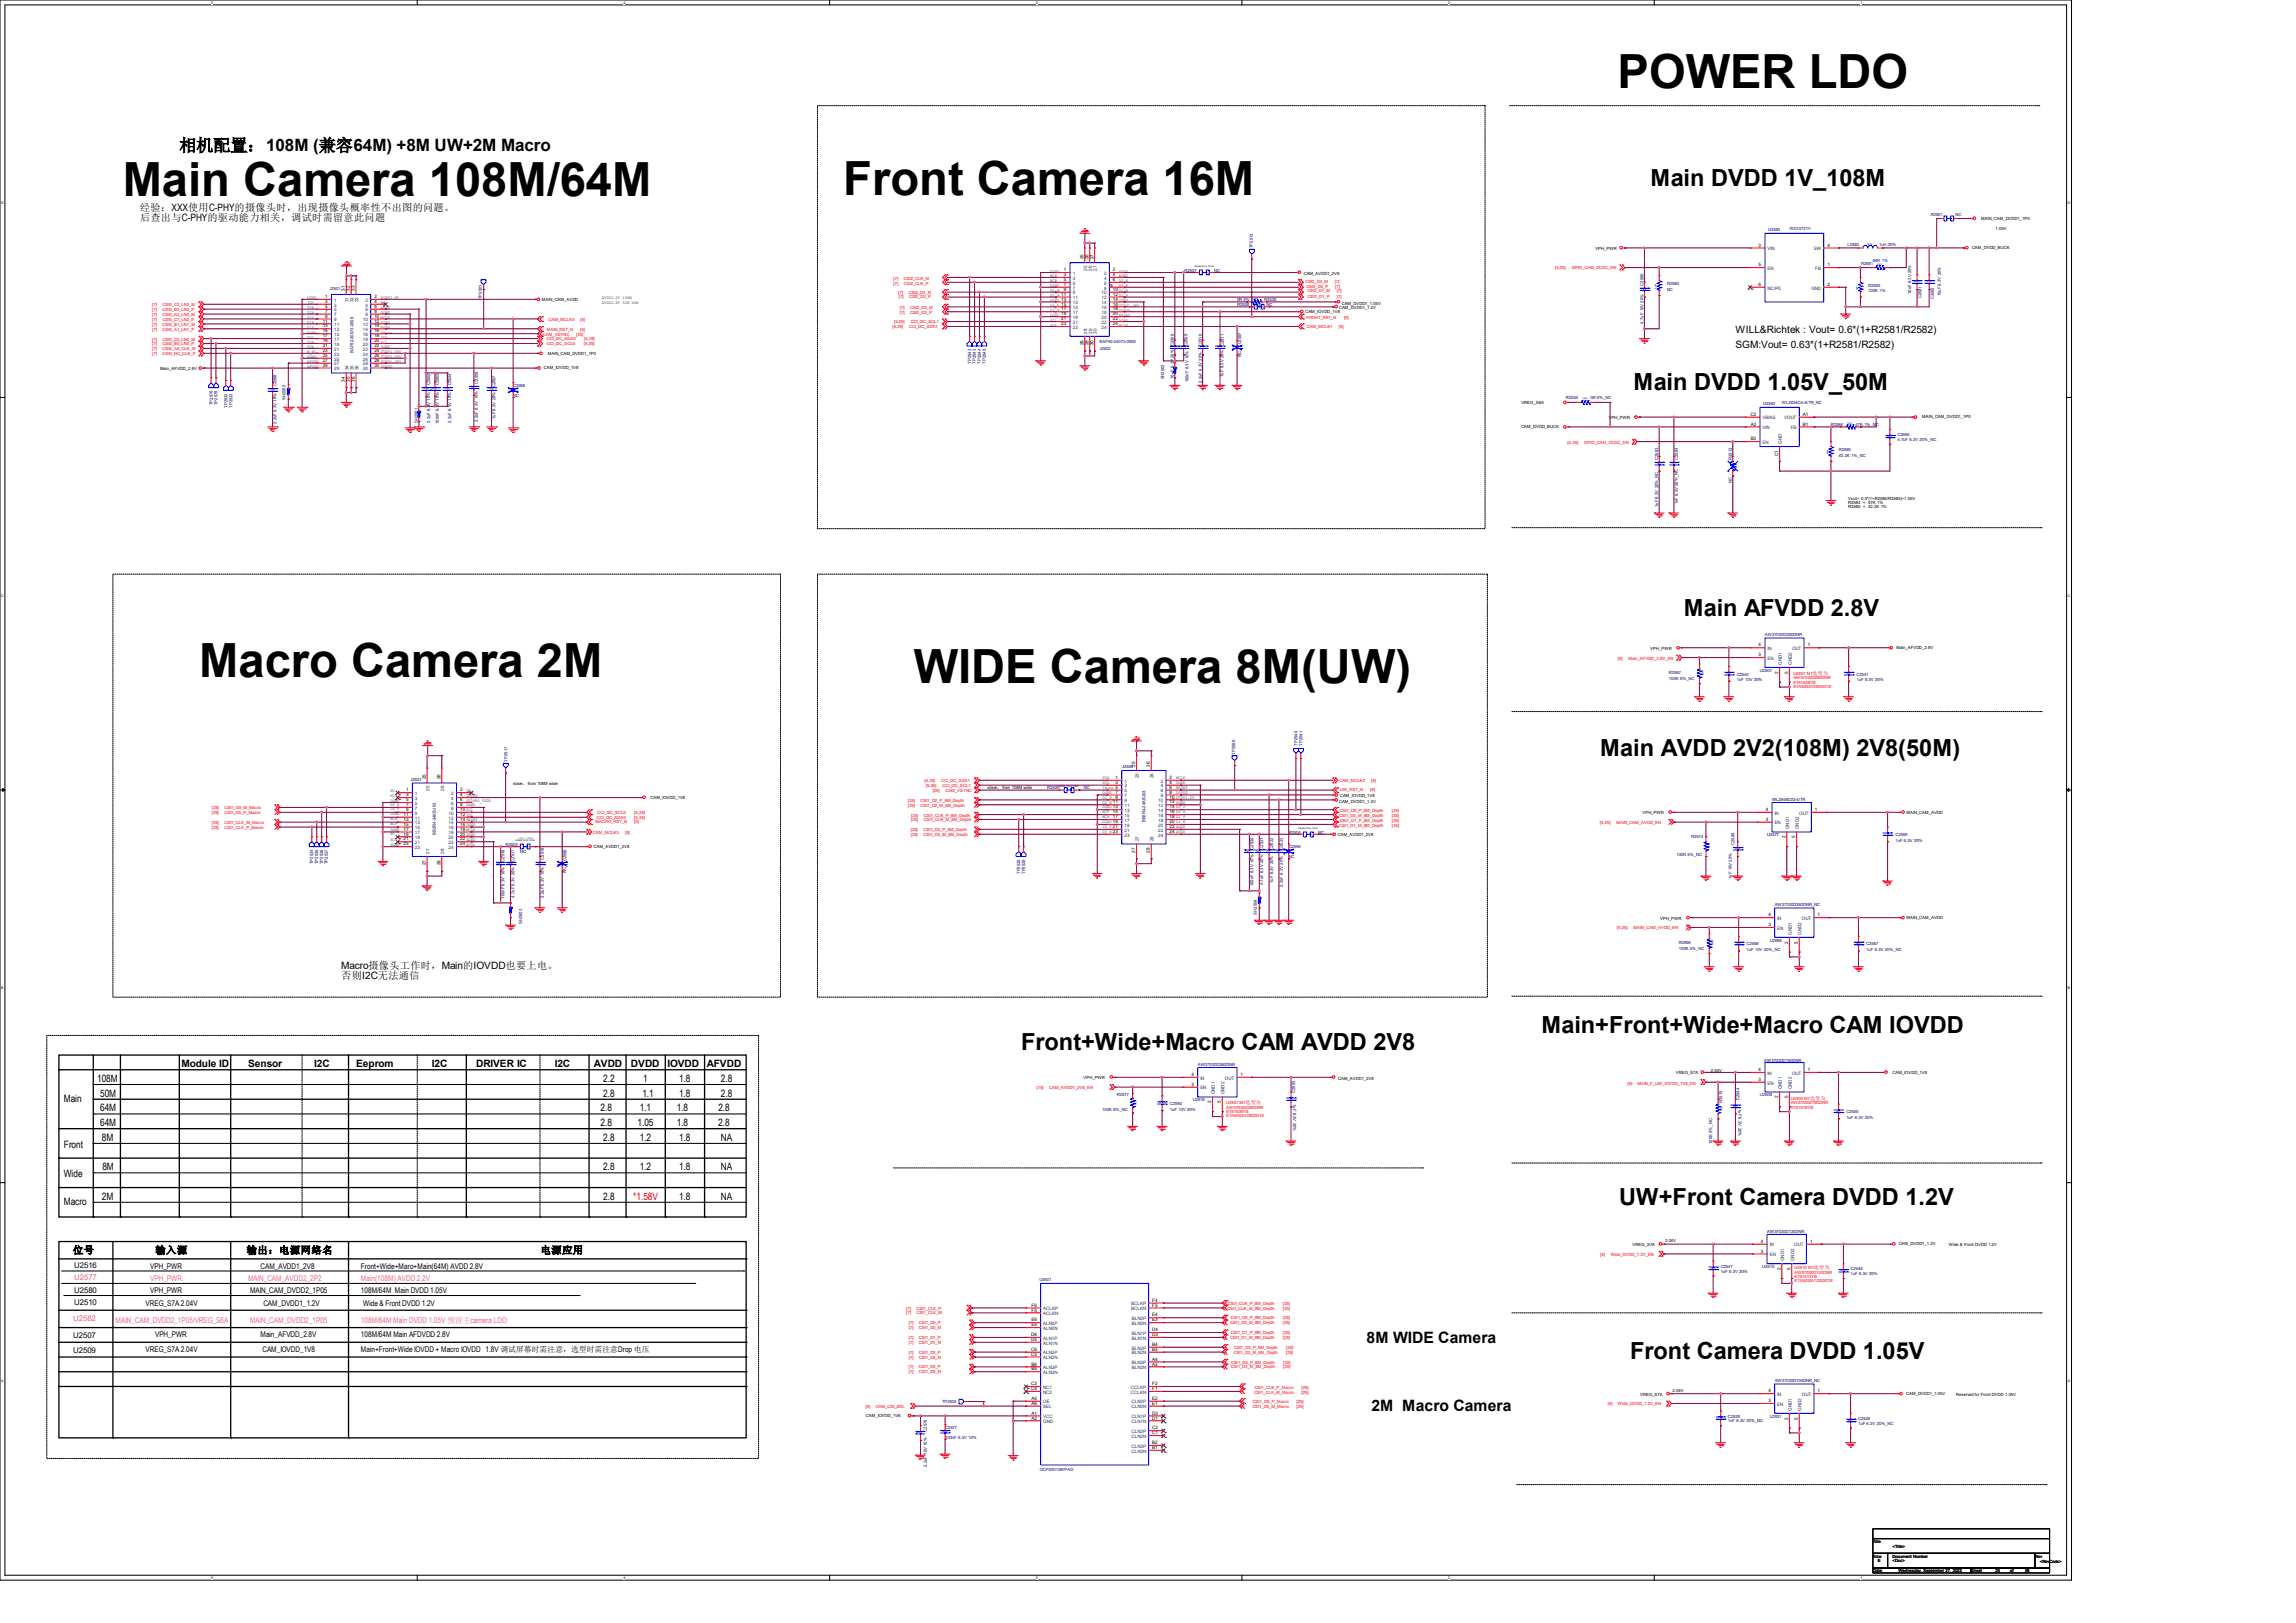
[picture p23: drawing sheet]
<svg xmlns="http://www.w3.org/2000/svg" width="297mm" height="210mm" viewBox="0 0 297 210" stroke-linecap="round" stroke-linejoin="round" font-family="sans-serif">
<defs><g id="words">
<g font-size="6.1">
<text x="209.3" y="11.4">POWER LDO</text>
<text x="15.9" y="25.4">Main Camera 108M/64M</text>
<text x="109.1" y="25.2">Front Camera 16M</text>
<text x="25.8" y="87.5">Macro Camera 2M</text>
<text x="118.2" y="88.4">WIDE Camera 8M(UW)</text>
</g>
<g font-size="3">
<text x="213.5" y="24.1">Main DVDD 1V_108M</text>
<text x="211.3" y="50.5">Main DVDD 1.05V_50M</text>
<text x="217.8" y="79.8">Main AFVDD 2.8V</text>
<text x="207" y="97.8">Main AVDD 2V2(108M) 2V8(50M)</text>
<text x="132.1" y="135.9">Front+Wide+Macro CAM AVDD 2V8</text>
<text x="199.4" y="133.6">Main+Front+Wide+Macro CAM IOVDD</text>
<text x="209.5" y="155.9">UW+Front Camera DVDD 1.2V</text>
<text x="210.9" y="175.9">Front Camera DVDD 1.05V</text>
</g>
<text font-size="2.2" x="23.2" y="19.6">相机配置：108M (兼容64M) +8M UW+2M Macro</text>
<g font-size="2">
<text x="176.8" y="173.7">8M WIDE Camera</text>
<text x="177.4" y="182.6">2M Macro Camera</text>
</g>
<g font-size="1.3">
<text x="18.1" y="27.3">经验：XXX使用C-PHY的摄像头时，出现摄像头概率性不出图的问题。</text>
<text x="18.1" y="28.6">后查出与C-PHY的驱动能力相关，调试时需留意此问题</text>
<text x="224.5" y="43.1">WILL&amp;Richtek : Vout= 0.6*(1+R2581/R2582)</text>
<text x="224.5" y="45">SGM:Vout= 0.63*(1+R2581/R2582)</text>
<text x="44.2" y="125.3">Macro摄像头工作时，Main的IOVDD也要上电。</text>
<text x="44.2" y="126.7">否则I2C无法通信</text>
<text x="8.3" y="142.5">Main</text>
<text x="12.6" y="140">108M</text>
<text x="13" y="143.8">64M</text>
<text x="13" y="141.9">50M</text>
<text x="23.5" y="138.1">Module ID</text>
<text x="32.1" y="138.1">Sensor</text>
<text x="40.6" y="138.1">I2C</text>
<text x="46.1" y="138.1">Eeprom</text>
<text x="55.9" y="138.1">I2C</text>
<text x="61.6" y="138.1">DRIVER IC</text>
<text x="71.8" y="138.1">I2C</text>
<text x="76.8" y="138.1">AVDD</text>
<text x="77.7" y="143.8">2.8</text>
<text x="78" y="140">2.2</text>
<text x="78" y="141.9">2.8</text>
<text x="81.6" y="138.1">DVDD</text>
<text x="82.8" y="143.8">1.1</text>
<text x="83.1" y="141.9">1.1</text>
<text x="83.2" y="140">1</text>
<text x="86.4" y="138.1">IOVDD</text>
<text x="87.5" y="143.8">1.8</text>
<text x="87.8" y="140">1.8</text>
<text x="87.8" y="141.9">1.8</text>
<text x="91.4" y="138.1">AFVDD</text>
<text x="92.9" y="143.8">2.8</text>
<text x="93.3" y="141.9">2.8</text>
<text x="93.3" y="140">2.8</text>
<text x="8.3" y="148.5">Front</text>
<text x="13" y="145.7">64M</text>
<text x="13.2" y="147.6">8M</text>
<text x="77.7" y="145.7">2.8</text>
<text x="78" y="147.6">2.8</text>
<text x="82.5" y="145.7">1.05</text>
<text x="82.8" y="147.6">1.2</text>
<text x="87.5" y="145.7">1.8</text>
<text x="87.8" y="147.6">1.8</text>
<text x="92.9" y="145.7">2.8</text>
<text x="93.3" y="147.6">NA</text>
<text x="8.3" y="152.4">Wide</text>
<text x="8.3" y="155.9">Macro</text>
<text x="13.2" y="155.2">2M</text>
<text x="13.3" y="151.4">8M</text>
<text x="78" y="151.4">2.8</text>
<text x="78" y="155.2">2.8</text>
<text x="82.8" y="151.4">1.2</text>
<text x="87.8" y="155.2">1.8</text>
<text x="87.8" y="151.4">1.8</text>
<text x="93.3" y="155.2">NA</text>
<text x="93.3" y="151.4">NA</text>
<text x="9.4" y="162.2">位号</text>
<text x="20.1" y="162.2">输入源</text>
<text x="31.9" y="162.2">输出：电源网络名</text>
<text x="69.9" y="162.2">电源应用</text>
</g>
<text font-size="1.3" fill="#f00" x="81.9" y="155.2">*1.58V</text>
<g font-size="1">
<text x="9.6" y="164.1">U2516</text>
<text x="9.6" y="167.3">U2580</text>
<text x="19.4" y="164.2">VPH_PWR</text>
<text x="19.4" y="167.3">VPH_PWR</text>
<text x="32.3" y="167.3">MAIN_CAM_DVDD2_1P05</text>
<text x="33.7" y="164.2">CAM_AVDD1_2V8</text>
<text x="46.7" y="167.3">108M/64M Main DVDD 1.05V</text>
<text x="46.7" y="164.2">Front+Wide+Maro+Main(64M) AVDD 2.8V</text>
<text x="9.5" y="173.2">U2507</text>
<text x="9.6" y="168.9">U2510</text>
<text x="18.8" y="169">VREG_S7A 2.04V</text>
<text x="20.1" y="173.1">VPH_PWR</text>
<text x="33.7" y="173.1">Main_AFVDD_2.8V</text>
<text x="34.1" y="169">CAM_DVDD1_1.2V</text>
<text x="46.7" y="173.1">108M/64M Main AFDVDD 2.8V</text>
<text x="47" y="169">Wide &amp; Front DVDD 1.2V</text>
<text x="9.5" y="175.1">U2509</text>
<text x="18.8" y="175">VREG_S7A 2.04V</text>
<text x="34" y="175">CAM_IOVDD_1V8</text>
<text x="46.7" y="175">Main+Front+Wide IOVDD + Macro IOVDD 1.8V 调试屏幕时需注意，选型时需注意Drop 电压</text>
</g>
<g font-size="1" fill="#f0f">
<text x="9.6" y="165.7">U2577</text>
<text x="19.4" y="165.8">VPH_PWR</text>
<text x="32.1" y="165.8">MAIN_CAM_AVDD2_2P2</text>
<text x="46.7" y="165.8">Main(108M) AVDD 2.2V</text>
<text x="9.5" y="170.9">U2582</text>
<text x="14.9" y="171.2">MAIN_CAM_DVDD2_1P05/VREG_S6A</text>
<text x="32.3" y="171.2">MAIN_CAM_DVDD2_1P05</text>
<text x="46.7" y="171.2">108M/64M Main DVDD 1.05V 预留主camera LDO</text>
</g>
<g font-size=".6" fill="#000080">
<text x="228.7" y="29.8">U2580</text>
<text x="231.5" y="29.8">WD10721V</text>
<text x="249.8" y="27.9">R2501</text>
<text x="253" y="28">NC</text>
<text x="153.2" y="35.2">R2507</text>
<text x="157.1" y="35.2">NC</text>
<text x="162.1" y="32.1" transform="rotate(-90 162.1 32.1)">TP2512</text>
<text x="239" y="31.9">L2580</text>
<text x="240.7" y="34.3">R2581</text>
<text x="242.3" y="33.9">68K 1%</text>
<text x="243.1" y="31.9">1uH 20%</text>
<text x="42.6" y="37.5">J2501</text>
<text x="62.3" y="38.7" transform="rotate(-90 62.3 38.7)">TP2501</text>
<text x="160" y="39">0R 5%_NC</text>
<text x="160" y="39.6">R2539</text>
<text x="163.5" y="39">R2538</text>
<text x="163.8" y="39.6">NC</text>
<text x="212.6" y="41.9" transform="rotate(-90 212.6 41.9)">4.7uF 10V 20%</text>
<text x="212.6" y="37" transform="rotate(-90 212.6 37)">C2580</text>
<text x="215.6" y="36.9">R2580</text>
<text x="215.6" y="37.6">NC</text>
<text x="241.7" y="37.1">R2582</text>
<text x="241.7" y="37.8">100K 1%</text>
<text x="247.2" y="38.1" transform="rotate(-90 247.2 38.1)">10uF 6.3V 20%</text>
<text x="248.6" y="38.6" transform="rotate(-90 248.6 38.6)">C2581</text>
<text x="250.2" y="38.7" transform="rotate(-90 250.2 38.7)">C2582</text>
<text x="251" y="38.4" transform="rotate(-90 251 38.4)">10uF 6.3V 20%</text>
<text x="45.7" y="45.7" transform="rotate(-90 45.7 45.7)">BAF92-30073-0508</text>
<text x="125.6" y="47.1" transform="rotate(-90 125.6 47.1)">TP2542</text>
<text x="126.2" y="47.1" transform="rotate(-90 126.2 47.1)">TP2543</text>
<text x="126.9" y="47.1" transform="rotate(-90 126.9 47.1)">TP2544</text>
<text x="127.5" y="47.1" transform="rotate(-90 127.5 47.1)">TP2545</text>
<text x="142.2" y="45.3">J2502</text>
<text x="142.2" y="44.4">BAF92-24073-0508</text>
<text x="151.9" y="44.8" transform="rotate(-90 151.9 44.8)">C2508</text>
<text x="153.6" y="44.8" transform="rotate(-90 153.6 44.8)">C2509</text>
<text x="155.5" y="44.8" transform="rotate(-90 155.5 44.8)">C2510</text>
<text x="158.3" y="44.8" transform="rotate(-90 158.3 44.8)">C2511</text>
<text x="160.5" y="46.2" transform="rotate(-90 160.5 46.2)">NC</text>
<text x="160.5" y="44.6" transform="rotate(-90 160.5 44.6)">C2597</text>
<text x="27.5" y="52.4" transform="rotate(-90 27.5 52.4)">TP2579</text>
<text x="28.2" y="52.4" transform="rotate(-90 28.2 52.4)">TP2578</text>
<text x="29.4" y="52.8" transform="rotate(-90 29.4 52.8)">TP2532</text>
<text x="30.1" y="52.8" transform="rotate(-90 30.1 52.8)">TP2533</text>
<text x="35.8" y="50" transform="rotate(-90 35.8 50)">C2599</text>
<text x="36.9" y="51.8" transform="rotate(-90 36.9 51.8)">SH2592</text>
<text x="55.6" y="49.9" transform="rotate(-90 55.6 49.9)">C2502</text>
<text x="56.8" y="49.9" transform="rotate(-90 56.8 49.9)">C2503</text>
<text x="58.4" y="49.9" transform="rotate(-90 58.4 49.9)">C2534</text>
<text x="61.8" y="49.7" transform="rotate(-90 61.8 49.7)">C2505</text>
<text x="64.1" y="50.1" transform="rotate(-90 64.1 50.1)">C2507</text>
<text x="66.4" y="50.1">C2598</text>
<text x="66.4" y="51.4">NC</text>
<text x="150.6" y="49.1" transform="rotate(-90 150.6 49.1)">SH2502</text>
<text x="151.9" y="49" transform="rotate(-90 151.9 49)">10uF 6.3V 20%</text>
<text x="153.8" y="49.5" transform="rotate(-90 153.8 49.5)">100nF 6.3V 10%</text>
<text x="155.5" y="49.5" transform="rotate(-90 155.5 49.5)">2.2uF 6.3V 20%</text>
<text x="158.3" y="48.8" transform="rotate(-90 158.3 48.8)">1uF 6.3V 20%</text>
<text x="202.6" y="51.7">R2534</text>
<text x="205.7" y="51.7">0R 5%_NC</text>
<text x="228.1" y="52.4">U2582</text>
<text x="230.5" y="52.3">WL2834CA-6/TR_NC</text>
<text x="35.8" y="54.9" transform="rotate(-90 35.8 54.9)">2.2uF 6.3V 10%</text>
<text x="54.1" y="54.7" transform="rotate(-90 54.1 54.7)">SH2501</text>
<text x="55.6" y="54.7" transform="rotate(-90 55.6 54.7)">2.2uF 6.3V 10%</text>
<text x="56.8" y="54.9" transform="rotate(-90 56.8 54.9)">100nF 6.3V 10%</text>
<text x="58.4" y="54.7" transform="rotate(-90 58.4 54.7)">2.2uF 6.3V 10%</text>
<text x="61.8" y="54.6" transform="rotate(-90 61.8 54.6)">2.2uF 6.3V 10%</text>
<text x="64.1" y="54.2" transform="rotate(-90 64.1 54.2)">1uF 6.3V 20%</text>
<text x="214.5" y="59.5" transform="rotate(-90 214.5 59.5)">C2583</text>
<text x="217.1" y="59.5" transform="rotate(-90 217.1 59.5)">C2584</text>
<text x="224" y="59.5" transform="rotate(-90 224 59.5)">R2512</text>
<text x="236.9" y="55.2">R2584</text>
<text x="237.9" y="58.3">R2585</text>
<text x="237.9" y="59.1">42.2K 1%_NC</text>
<text x="240" y="55.2">47K 1%_NC</text>
<text x="245.4" y="56.4">C2585</text>
<text x="245.4" y="57.1">4.7uF 6.3V 20%_NC</text>
<text x="214.5" y="65.6" transform="rotate(-90 214.5 65.6)">1uF 6.3V 20%_NC</text>
<text x="217.1" y="65.3" transform="rotate(-90 217.1 65.3)">1uF 6.3V 20%_NC</text>
<text x="224" y="62.5" transform="rotate(-90 224 62.5)">NC</text>
<text x="228.3" y="82.3">AW37030D280DNR</text>
<text x="215.9" y="87.2">R2587</text>
<text x="215.9" y="88">100K 5%_NC</text>
<text x="224.7" y="87.4">C2540</text>
<text x="224.7" y="88.2">1uF 10V 20%</text>
<text x="227.7" y="86.9">U2507</text>
<text x="240.2" y="87.4">C2541</text>
<text x="240.2" y="88.2">1uF 6.3V 20%</text>
<text x="53.1" y="101.1">J2503</text>
<text x="65.7" y="98.5" transform="rotate(-90 65.7 98.5)">TP2517</text>
<text x="145.2" y="99.4">J2504</text>
<text x="159.8" y="97.7" transform="rotate(-90 159.8 97.7)">TP2599</text>
<text x="167.9" y="96.5" transform="rotate(-90 167.9 96.5)">TP2540</text>
<text x="168.5" y="96.5" transform="rotate(-90 168.5 96.5)">TP2541</text>
<text x="135.5" y="102.2">R2509</text>
<text x="140.2" y="102.2">NC</text>
<text x="148.2" y="106.4" transform="rotate(-90 148.2 106.4)">BB2R4-24KBJ03</text>
<text x="166.7" y="107.9">R2504</text>
<text x="170.5" y="107.9">NC</text>
<text x="229.2" y="103.6">WL2848D22-4/TR</text>
<text x="40.5" y="111.8" transform="rotate(-90 40.5 111.8)">TP2534</text>
<text x="41.2" y="111.8" transform="rotate(-90 41.2 111.8)">TP2535</text>
<text x="41.8" y="111.8" transform="rotate(-90 41.8 111.8)">TP2536</text>
<text x="42.4" y="111.8" transform="rotate(-90 42.4 111.8)">TP2537</text>
<text x="56.4" y="108" transform="rotate(-90 56.4 108)">BB2R4-24KBJ03</text>
<text x="65.3" y="111.5" transform="rotate(-90 65.3 111.5)">C2516</text>
<text x="65.4" y="109.5">R2503</text>
<text x="66.6" y="111.5" transform="rotate(-90 66.6 111.5)">C2517</text>
<text x="67.3" y="110.4">NC</text>
<text x="70.4" y="111.2" transform="rotate(-90 70.4 111.2)">C2518</text>
<text x="73.2" y="113" transform="rotate(-90 73.2 113)">NC</text>
<text x="73.3" y="111.5" transform="rotate(-90 73.3 111.5)">C2596</text>
<text x="132" y="113.1" transform="rotate(-90 132 113.1)">TP2538</text>
<text x="132.6" y="113.1" transform="rotate(-90 132.6 113.1)">TP2539</text>
<text x="162.1" y="109.9" transform="rotate(-90 162.1 109.9)">C2520</text>
<text x="163.4" y="109.9" transform="rotate(-90 163.4 109.9)">C2521</text>
<text x="164.7" y="110" transform="rotate(-90 164.7 110)">C2522</text>
<text x="166" y="110" transform="rotate(-90 166 110)">C2523</text>
<text x="166.7" y="109.8">C2595</text>
<text x="166.7" y="111">NC</text>
<text x="216.9" y="110.7">100K 5%_NC</text>
<text x="218.8" y="108.5">R2574</text>
<text x="224" y="113.7" transform="rotate(-90 224 113.7)">1uF 10V 20%</text>
<text x="224.4" y="109.3" transform="rotate(-90 224.4 109.3)">C2588</text>
<text x="228.6" y="108.2">U2577</text>
<text x="245.2" y="108.2">C2589</text>
<text x="245.2" y="109">1uF 6.3V 20%</text>
<text x="65.3" y="116.3" transform="rotate(-90 65.3 116.3)">100nF 6.3V 10%</text>
<text x="66.6" y="116.2" transform="rotate(-90 66.6 116.2)">4.7uF 6.3V 20%</text>
<text x="67.6" y="119.6" transform="rotate(-90 67.6 119.6)">SH2503</text>
<text x="70.4" y="116.2" transform="rotate(-90 70.4 116.2)">2.2uF 6.3V 10%</text>
<text x="162.1" y="114.7" transform="rotate(-90 162.1 114.7)">100nF 6.3V 10%</text>
<text x="162.6" y="118.4" transform="rotate(-90 162.6 118.4)">SH2504</text>
<text x="163.4" y="114.5" transform="rotate(-90 163.4 114.5)">4.7uF 6.3V 20%</text>
<text x="164.7" y="114.3" transform="rotate(-90 164.7 114.3)">1uF 6.3V 20%</text>
<text x="166" y="114.8" transform="rotate(-90 166 114.8)">2.2uF 6.3V 20%</text>
<text x="229.6" y="117.3">AW37030D280DNR_NC</text>
<text x="217.2" y="122.2">R2588</text>
<text x="217.2" y="122.9">100K 5%_NC</text>
<text x="225.9" y="122.3">C2568</text>
<text x="225.9" y="123.1">1uF 10V 20%_NC</text>
<text x="228.9" y="121.8">U2588</text>
<text x="241.4" y="122.3">C2567</text>
<text x="241.4" y="123.1">1uF 6.3V 20%_NC</text>
<text x="154.9" y="137.9">AW37030D280DNR</text>
<text x="228.2" y="137.5">AW37030D180DNR</text>
<text x="142.6" y="143.8">100K 5%_NC</text>
<text x="144.5" y="141.9">R2577</text>
<text x="151.3" y="143">C2590</text>
<text x="151.3" y="143.8">1uF 10V 20%</text>
<text x="154.3" y="142.5">U2516</text>
<text x="167.3" y="142.9" transform="rotate(90 167.3 142.9)">1uF 6.3V 20%</text>
<text x="167.5" y="141.4" transform="rotate(-90 167.5 141.4)">C2593</text>
<text x="222.8" y="142.7" transform="rotate(-90 222.8 142.7)">R2515</text>
<text x="224.9" y="143.5" transform="rotate(90 224.9 143.5)">1uF 6.3V 20%</text>
<text x="225" y="142.4" transform="rotate(-90 225 142.4)">C2544</text>
<text x="227.7" y="141.9">U2509</text>
<text x="221.5" y="148" transform="rotate(-90 221.5 148)">100K 5%_NC</text>
<text x="238.8" y="144.1">C2545</text>
<text x="238.8" y="144.8">1uF 6.3V 20%</text>
<text x="228.6" y="159.5">AW37030D120DNR</text>
<text x="134.5" y="165.7">U2501</text>
<text x="222.6" y="164.1">C2547</text>
<text x="222.6" y="164.7">1uF 6.3V 20%</text>
<text x="228" y="164.1">U2510</text>
<text x="239.4" y="164.4">C2548</text>
<text x="239.4" y="165">1uF 6.3V 20%</text>
<text x="229.6" y="178.9">AW37030D105DNR_NC</text>
<text x="119.9" y="185.2" transform="rotate(-90 119.9 185.2)">C2578</text>
<text x="121.9" y="181.6">TP2525</text>
<text x="122.3" y="184.9">C2577</text>
<text x="223.5" y="183.4">C2528</text>
<text x="223.5" y="184.1">1uF 6.3V 20%_NC</text>
<text x="228.9" y="183.4">U2531</text>
<text x="240.4" y="183.8">C2529</text>
<text x="240.4" y="184.4">1uF 6.3V 20%_NC</text>
<text x="119.9" y="189.8" transform="rotate(-90 119.9 189.8)">2.2uF 10V 10%</text>
<text x="122.3" y="186.2">100nF 6.3V 10%</text>
<text x="134.5" y="190.4">OCP92012WPAD</text>
</g>
<g font-size=".6">
<text x="256.3" y="28.4">MAIN_CAM_DVDD1_1P0</text>
<text x="258.1" y="29.8">1.05V</text>
<text x="135.9" y="35.9">MCN</text>
<text x="135.9" y="35.3">DGND</text>
<text x="137.6" y="35.1">1</text>
<text x="137.6" y="35.7">3</text>
<text x="140.2" y="33.5" transform="rotate(-90 140.2 33.5)">25</text>
<text x="140.8" y="33.5" transform="rotate(-90 140.8 33.5)">26</text>
<text x="141.4" y="33.5" transform="rotate(-90 141.4 33.5)">27</text>
<text x="144" y="35.1">2</text>
<text x="144" y="35.7">4</text>
<text x="144.7" y="35.9">AGND</text>
<text x="144.7" y="35.3">AVDD</text>
<text x="168.7" y="35.6">CAM_AVDD1_2V8</text>
<text x="206.4" y="32.4">VPH_PWR</text>
<text x="227.5" y="34.5">5</text>
<text x="227.5" y="31.9">3</text>
<text x="236.4" y="34.5">1</text>
<text x="236.4" y="31.9">4</text>
<text x="255.1" y="32.2">CAM_DVDD_BUCK</text>
<text x="39.8" y="40.6">T2A</text>
<text x="39.8" y="41.2">T1C</text>
<text x="39.8" y="38.7">DGND</text>
<text x="39.8" y="40">T2B</text>
<text x="39.8" y="41.9">T1B</text>
<text x="39.8" y="39.3">T2C</text>
<text x="41.7" y="41.7">11</text>
<text x="42.1" y="38.6">1</text>
<text x="42.1" y="39.2">3</text>
<text x="42.1" y="39.8">5</text>
<text x="42.1" y="40.5">7</text>
<text x="42.1" y="41.1">9</text>
<text x="44.6" y="37.6" transform="rotate(-90 44.6 37.6)">31</text>
<text x="45.3" y="37.6" transform="rotate(-90 45.3 37.6)">32</text>
<text x="45.9" y="37.6" transform="rotate(-90 45.9 37.6)">33</text>
<text x="48.4" y="41.1">10</text>
<text x="48.4" y="41.7">12</text>
<text x="48.4" y="38.6">2</text>
<text x="48.4" y="39.2">4</text>
<text x="48.4" y="39.8">6</text>
<text x="48.4" y="40.5">8</text>
<text x="49.3" y="39.4">NC</text>
<text x="49.3" y="41.9">DGND</text>
<text x="49.3" y="40.6">DGND</text>
<text x="49.3" y="40">AGND</text>
<text x="49.3" y="41.3">MCLK</text>
<text x="49.3" y="38.7">AVDD2.8V</text>
<text x="70.1" y="38.9">MAIN_CAM_AVDD</text>
<text x="77.9" y="38.7">AVDD2.2V 108M</text>
<text x="77.9" y="39.3">AVDD2.8V 50M 64M</text>
<text x="135.9" y="39.7">D3_N</text>
<text x="135.9" y="36.5">MCP</text>
<text x="135.9" y="39.1">DGND</text>
<text x="135.9" y="41.6">SCL</text>
<text x="135.9" y="38.4">D2_P</text>
<text x="135.9" y="41">DGND</text>
<text x="135.9" y="37.8">D2_N</text>
<text x="135.9" y="40.3">D3_P</text>
<text x="135.9" y="37.2">DGND</text>
<text x="137.3" y="38.3">11</text>
<text x="137.3" y="38.9">13</text>
<text x="137.3" y="39.5">15</text>
<text x="137.3" y="40.2">17</text>
<text x="137.3" y="40.8">19</text>
<text x="137.3" y="41.4">21</text>
<text x="137.6" y="36.4">5</text>
<text x="137.6" y="37">7</text>
<text x="137.6" y="37.6">9</text>
<text x="143.6" y="37.1">8</text>
<text x="144" y="37.6">10</text>
<text x="144" y="38.3">12</text>
<text x="144" y="38.9">14</text>
<text x="144" y="39.5">16</text>
<text x="144" y="40.2">18</text>
<text x="144" y="40.8">20</text>
<text x="144" y="41.4">22</text>
<text x="144" y="36.4">6</text>
<text x="144.7" y="40.3">DOVDD</text>
<text x="144.7" y="37.2">D0_P</text>
<text x="144.7" y="39.7">DVDD1.05V</text>
<text x="144.7" y="36.5">D0_N</text>
<text x="144.7" y="39.1">DGND</text>
<text x="144.7" y="41.6">DGND</text>
<text x="144.7" y="38.4">D1_P</text>
<text x="144.7" y="41">RESET</text>
<text x="144.7" y="37.8">D1_N</text>
<text x="168.9" y="40.6">CAM_IOVDD_1V8</text>
<text x="173.2" y="40">CAM_DVDD1_1.2V</text>
<text x="173.6" y="39.4">CAM_DVDD1_1.05V</text>
<text x="227.5" y="37">6</text>
<text x="236.4" y="37">2</text>
<text x="20.7" y="47.9">Main_AFVDD_2.8V</text>
<text x="39.8" y="43.2">DGND</text>
<text x="39.8" y="45.1">T0A</text>
<text x="39.8" y="45.7">M_NC</text>
<text x="39.8" y="43.8">T0C</text>
<text x="39.8" y="47">AFGND</text>
<text x="39.8" y="46.4">DGND</text>
<text x="39.8" y="47.6">AFVDD</text>
<text x="39.8" y="42.5">T1A</text>
<text x="39.8" y="44.5">T0B</text>
<text x="41.7" y="42.4">13</text>
<text x="41.7" y="43">15</text>
<text x="41.7" y="43.6">17</text>
<text x="41.7" y="44.3">19</text>
<text x="41.7" y="44.9">21</text>
<text x="41.7" y="45.6">23</text>
<text x="41.7" y="46.2">25</text>
<text x="41.7" y="46.8">27</text>
<text x="41.7" y="47.5">29</text>
<text x="48.4" y="42.4">14</text>
<text x="48.4" y="43">16</text>
<text x="48.4" y="43.6">18</text>
<text x="48.4" y="44.3">20</text>
<text x="48.4" y="44.9">22</text>
<text x="48.4" y="45.6">24</text>
<text x="48.4" y="46.2">26</text>
<text x="48.4" y="46.8">28</text>
<text x="48.4" y="47.5">30</text>
<text x="49.3" y="44.5">SCL</text>
<text x="49.3" y="47">DVDD1.05V</text>
<text x="49.3" y="47.6">DOVDD</text>
<text x="49.3" y="43.8">SDA</text>
<text x="49.3" y="43.2">Vsync</text>
<text x="49.3" y="45.7">DVDD1.05V</text>
<text x="49.3" y="42.5">RSTN</text>
<text x="49.3" y="45.1">DGND</text>
<text x="49.3" y="46.4">DVDD1.05V</text>
<text x="70.4" y="47.8">CAM_IOVDD_1V8</text>
<text x="70.9" y="45.9">MAIN_CAM_DVDD1_1P0</text>
<text x="135.9" y="42.3">SDA</text>
<text x="137.3" y="42.1">23</text>
<text x="140.2" y="44.7" transform="rotate(-90 140.2 44.7)">28</text>
<text x="140.8" y="44.7" transform="rotate(-90 140.8 44.7)">29</text>
<text x="141.4" y="44.7" transform="rotate(-90 141.4 44.7)">30</text>
<text x="144" y="42.1">24</text>
<text x="144.7" y="42.3">MCLK</text>
<text x="44.6" y="49.4" transform="rotate(-90 44.6 49.4)">34</text>
<text x="45.3" y="49.4" transform="rotate(-90 45.3 49.4)">35</text>
<text x="45.9" y="49.4" transform="rotate(-90 45.9 49.4)">36</text>
<text x="196.8" y="52.2">VREG_S6A</text>
<text x="226.4" y="53.8">C2</text>
<text x="233.2" y="53.8">A1</text>
<text x="196.8" y="55.4">CAM_DVDD_BUCK</text>
<text x="208.1" y="54.2">VPH_PWR</text>
<text x="226.5" y="55.1">A2</text>
<text x="226.5" y="57">B2</text>
<text x="230" y="59" transform="rotate(-90 230 59)">C1</text>
<text x="233.2" y="55.1">B1</text>
<text x="248.7" y="54.1">MAIN_CAM_DVDD1_1P0</text>
<text x="239.1" y="64.7">Vout= 0.5*(1+R2584/R2585)=1.05V</text>
<text x="239.1" y="65.2">R2584 = 47K 1%</text>
<text x="239.1" y="65.8">R2585 = 42.2K 1%</text>
<text x="227.5" y="83.7">4</text>
<text x="233.8" y="83.7">1</text>
<text x="245.3" y="83.9">Main_AFVDD_2.8V</text>
<text x="213.5" y="84.1">VPH_PWR</text>
<text x="227.5" y="84.9">3</text>
<text x="230" y="87.2" transform="rotate(-90 230 87.2)">2</text>
<text x="231.3" y="87.2" transform="rotate(-90 231.3 87.2)">5</text>
<text x="55.1" y="100.8" transform="rotate(-90 55.1 100.8)">25</text>
<text x="57" y="100.8" transform="rotate(-90 57 100.8)">26</text>
<text x="66.4" y="101.5">slave</text>
<text x="67.6" y="101.5">，</text>
<text x="68.3" y="101.5">from 108M wide</text>
<text x="142.6" y="100.8">SDA</text>
<text x="142.6" y="101.4">SCL</text>
<text x="144.3" y="100.8">1</text>
<text x="144.3" y="101.4">3</text>
<text x="146.9" y="99.2" transform="rotate(-90 146.9 99.2)">25</text>
<text x="148.8" y="99.2" transform="rotate(-90 148.8 99.2)">26</text>
<text x="151.3" y="100.8">2</text>
<text x="151.3" y="101.4">4</text>
<text x="152.2" y="101.4">DGND</text>
<text x="152.2" y="100.8">MCLK</text>
<text x="50.5" y="103.1">NC</text>
<text x="50.5" y="105.5">DGND</text>
<text x="50.5" y="102.5">NC</text>
<text x="50.5" y="104.9">D0_P</text>
<text x="50.5" y="107.5">DGND</text>
<text x="50.5" y="104.4">D0_N</text>
<text x="50.5" y="106.8">MCP</text>
<text x="50.5" y="103.7">DGND</text>
<text x="50.5" y="106.1">MCN</text>
<text x="52.2" y="105.6">11</text>
<text x="52.2" y="106.2">13</text>
<text x="52.2" y="106.8">15</text>
<text x="52.2" y="107.5">17</text>
<text x="52.5" y="102.4">1</text>
<text x="52.5" y="103">3</text>
<text x="52.5" y="103.7">5</text>
<text x="52.5" y="104.3">7</text>
<text x="52.5" y="104.9">9</text>
<text x="59.5" y="102.4">2</text>
<text x="59.5" y="103">4</text>
<text x="59.5" y="103.7">6</text>
<text x="59.5" y="104.3">8</text>
<text x="59.5" y="104.9">10 SCL</text>
<text x="59.5" y="105.6">12 SDA</text>
<text x="59.5" y="106.2">14 RESET</text>
<text x="59.5" y="106.8">16 DGND</text>
<text x="59.5" y="107.5">18 MCLK</text>
<text x="60.3" y="103.7">OV2680_DVDD</text>
<text x="60.3" y="103.1">DOVDD</text>
<text x="60.3" y="102.5">NC</text>
<text x="60.3" y="104.4">DGND</text>
<text x="84.2" y="103.4">CAM_IOVDD_1V8</text>
<text x="127.8" y="102.2">slave</text>
<text x="129" y="102.2">，</text>
<text x="129.7" y="102.2">from 108M wide</text>
<text x="142.6" y="103.3">D2_P</text>
<text x="142.6" y="105.9">MCN</text>
<text x="142.6" y="102.7">DGND</text>
<text x="142.6" y="105.2">MCP</text>
<text x="142.6" y="107.8">D3_N 23</text>
<text x="142.6" y="102.1">Vsync 5</text>
<text x="142.6" y="104.6">DGND 13</text>
<text x="142.6" y="107.2">D3_P 21</text>
<text x="142.6" y="104">D2_N 11</text>
<text x="142.6" y="106.5">DGND 19</text>
<text x="144" y="105.2">15</text>
<text x="144" y="105.9">17</text>
<text x="144.3" y="102.7">7</text>
<text x="144.3" y="103.3">9</text>
<text x="151.3" y="102.1">6</text>
<text x="151.3" y="102.7">8</text>
<text x="151.3" y="103.3">10 DVDD1.2V</text>
<text x="151.3" y="104">12 DGND</text>
<text x="151.3" y="104.6">14 D0_P</text>
<text x="151.3" y="105.2">16 D0_N</text>
<text x="151.3" y="105.9">18 D1_P</text>
<text x="151.3" y="106.5">20 D1_N</text>
<text x="151.3" y="107.1">22 AGND</text>
<text x="151.3" y="107.8">24 AVDD</text>
<text x="152.2" y="102.7">DOVDD</text>
<text x="152.2" y="102.1">RESET</text>
<text x="173.2" y="103.9">CAM_DVDD1_1.2V</text>
<text x="173.4" y="103.2">CAM_IOVDD_1V8</text>
<text x="212.5" y="105.3">VPH_PWR</text>
<text x="228.4" y="106.2">3</text>
<text x="228.4" y="104.9">4</text>
<text x="234.8" y="104.9">1</text>
<text x="246.6" y="105.3">MAIN_CAM_AVDD</text>
<text x="50.5" y="109.4">DGND</text>
<text x="50.5" y="108.8">NC</text>
<text x="50.5" y="108">NC</text>
<text x="52.2" y="108.1">19</text>
<text x="52.2" y="108.8">21</text>
<text x="52.2" y="109.4">23</text>
<text x="55.1" y="112" transform="rotate(-90 55.1 112)">27</text>
<text x="57" y="112" transform="rotate(-90 57 112)">28</text>
<text x="59.5" y="108.1">20 DGND</text>
<text x="59.5" y="108.8">22 AGND</text>
<text x="59.5" y="109.4">24 AVDD</text>
<text x="76.8" y="109.8">CAM_AVDD1_2V8</text>
<text x="146.9" y="110.4" transform="rotate(-90 146.9 110.4)">27</text>
<text x="148.8" y="110.4" transform="rotate(-90 148.8 110.4)">28</text>
<text x="173.1" y="108.1">CAM_AVDD1_2V8</text>
<text x="231" y="108.5" transform="rotate(-90 231 108.5)">2</text>
<text x="232.2" y="108.5" transform="rotate(-90 232.2 108.5)">5</text>
<text x="214.8" y="119">VPH_PWR</text>
<text x="228.8" y="119.8">3</text>
<text x="228.8" y="118.6">4</text>
<text x="235.1" y="118.6">1</text>
<text x="246.6" y="118.9">MAIN_CAM_AVDD</text>
<text x="231.3" y="122.1" transform="rotate(-90 231.3 122.1)">2</text>
<text x="232.6" y="122.1" transform="rotate(-90 232.6 122.1)">5</text>
<text x="140.2" y="139.6">VPH_PWR</text>
<text x="154.1" y="140.5">3</text>
<text x="154.1" y="139.2">4</text>
<text x="156.7" y="142.8" transform="rotate(-90 156.7 142.8)">2</text>
<text x="157.9" y="142.8" transform="rotate(-90 157.9 142.8)">5</text>
<text x="160.5" y="139.2">1</text>
<text x="173.1" y="139.7">CAM_AVDD1_2V8</text>
<text x="216.8" y="139">VREG_S7A</text>
<text x="221.3" y="138.7">2.04V</text>
<text x="227.5" y="139.9">3</text>
<text x="227.5" y="138.6">4</text>
<text x="230" y="142.1" transform="rotate(-90 230 142.1)">2</text>
<text x="231.3" y="142.1" transform="rotate(-90 231.3 142.1)">5</text>
<text x="233.8" y="138.6">1</text>
<text x="244.8" y="138.9">CAM_IOVDD_1V8</text>
<text x="211.2" y="161.2">VREG_S7A</text>
<text x="215.4" y="160.7">2.04V</text>
<text x="227.8" y="160.8">4</text>
<text x="234.1" y="160.8">1</text>
<text x="245.6" y="161.1">CAM_DVDD1_1.2V</text>
<text x="252.1" y="161.2">Wide &amp; Front DVDD 1.2V</text>
<text x="227.8" y="162.1">3</text>
<text x="230.3" y="164.3" transform="rotate(-90 230.3 164.3)">2</text>
<text x="231.6" y="164.3" transform="rotate(-90 231.6 164.3)">5</text>
<text x="133.4" y="173.5">D5</text>
<text x="133.4" y="172.9">D6</text>
<text x="133.4" y="171.6">E5</text>
<text x="133.4" y="171">E6</text>
<text x="133.4" y="169.7">F5</text>
<text x="133.4" y="169.1">F6</text>
<text x="149.1" y="172.9">D3</text>
<text x="149.1" y="172.3">D4</text>
<text x="149.1" y="171">E3</text>
<text x="149.1" y="170.3">E4</text>
<text x="149.1" y="169.1">F3</text>
<text x="149.1" y="168.4">F4</text>
<text x="133.4" y="179.2">C3</text>
<text x="133.4" y="179.9">C4</text>
<text x="133.4" y="175.4">C5</text>
<text x="133.4" y="174.8">C6</text>
<text x="133.4" y="177.3">B5</text>
<text x="133.4" y="176.7">B6</text>
<text x="149.1" y="176.7">A3</text>
<text x="149.1" y="176.1">A4</text>
<text x="149.1" y="174.8">B3</text>
<text x="149.1" y="174.2">B4</text>
<text x="149.1" y="179.9">F1</text>
<text x="149.1" y="179.2">F2</text>
<text x="112" y="183.4">CAM_IOVDD_1V8</text>
<text x="133.4" y="183">A1</text>
<text x="133.4" y="183.7">A2</text>
<text x="133.4" y="181.1">A5</text>
<text x="133.4" y="181.8">A6</text>
<text x="149.1" y="185.6">C1</text>
<text x="149.1" y="185">C2</text>
<text x="149.1" y="183.7">D1</text>
<text x="149.1" y="183">D2</text>
<text x="149.1" y="181.8">E1</text>
<text x="149.1" y="181.1">E2</text>
<text x="212.2" y="180.6">VREG_S7A</text>
<text x="216.4" y="180.1">2.04V</text>
<text x="228.8" y="181.4">3</text>
<text x="228.8" y="180.2">4</text>
<text x="231.3" y="183.7" transform="rotate(-90 231.3 183.7)">2</text>
<text x="232.6" y="183.7" transform="rotate(-90 232.6 183.7)">5</text>
<text x="235.1" y="180.2">1</text>
<text x="246.6" y="180.5">CAM_DVDD1_1.05V</text>
<text x="253.1" y="180.6">Reserved for Front DVDD 1.05V</text>
<text x="149.1" y="187.5">B1</text>
<text x="149.1" y="186.9">B2</text>
<text x="242.3" y="199.7">Title</text>
<text x="242.3" y="201.6">Size</text>
<text x="242.3" y="203.5">Date:</text>
<text x="242.9" y="202.2">E</text>
<text x="244.8" y="201.6">Document Number</text>
<text x="244.8" y="202.2">&lt;Doc&gt;</text>
<text x="244.8" y="200.3">&lt;Title&gt;</text>
<text x="245.6" y="203.5">Wednesday, September 27, 2023</text>
<text x="255" y="203.5">Sheet</text>
<text x="258.1" y="203.5">25</text>
<text x="260" y="203.5">of</text>
<text x="262" y="203.5">58</text>
<text x="263.2" y="201.6">Rev</text>
<text x="263.9" y="202.2">&lt;RevCode&gt;</text>
</g>
<g font-size=".6" fill="#004080">
<text x="138.8" y="35.6">1</text>
<text x="140.6" y="35" transform="rotate(-90 140.6 35)">25</text>
<text x="141.3" y="35" transform="rotate(-90 141.3 35)">26</text>
<text x="141.9" y="35" transform="rotate(-90 141.9 35)">27</text>
<text x="142.8" y="35.6">2</text>
<text x="228.6" y="34.9">EN</text>
<text x="228.6" y="32.4">VIN</text>
<text x="234.7" y="32.4">SW</text>
<text x="234.8" y="34.9">FB</text>
<text x="43.2" y="39">1</text>
<text x="43.2" y="39.7">3</text>
<text x="43.2" y="40.3">5</text>
<text x="43.2" y="40.9">7</text>
<text x="43.2" y="41.6">9</text>
<text x="45.1" y="39.1" transform="rotate(-90 45.1 39.1)">31</text>
<text x="45.7" y="39.1" transform="rotate(-90 45.7 39.1)">32</text>
<text x="46.4" y="39.1" transform="rotate(-90 46.4 39.1)">33</text>
<text x="46.9" y="41.6">10</text>
<text x="47.3" y="39">2</text>
<text x="47.3" y="39.7">4</text>
<text x="47.3" y="40.3">6</text>
<text x="47.3" y="40.9">8</text>
<text x="138.8" y="38.7">11</text>
<text x="138.8" y="39.4">13</text>
<text x="138.8" y="40">15</text>
<text x="138.8" y="40.6">17</text>
<text x="138.8" y="41.3">19</text>
<text x="138.8" y="41.9">21</text>
<text x="138.8" y="36.2">3</text>
<text x="138.8" y="36.8">5</text>
<text x="138.8" y="37.5">7</text>
<text x="138.8" y="38.1">9</text>
<text x="142.5" y="38.1">10</text>
<text x="142.5" y="38.7">12</text>
<text x="142.5" y="39.4">14</text>
<text x="142.5" y="40">16</text>
<text x="142.5" y="40.6">18</text>
<text x="142.5" y="41.3">20</text>
<text x="142.5" y="41.9">22</text>
<text x="142.8" y="36.2">4</text>
<text x="142.8" y="36.8">6</text>
<text x="142.8" y="37.5">8</text>
<text x="228.6" y="37.5">NC/PG</text>
<text x="234.3" y="37.5">GND</text>
<text x="43.2" y="42.2">11</text>
<text x="43.2" y="42.8">13</text>
<text x="43.2" y="43.5">15</text>
<text x="43.2" y="44.1">17</text>
<text x="43.2" y="44.7">19</text>
<text x="43.2" y="45.4">21</text>
<text x="43.2" y="46">23</text>
<text x="43.2" y="46.7">25</text>
<text x="43.2" y="47.3">27</text>
<text x="43.2" y="47.9">29</text>
<text x="45.1" y="47.9" transform="rotate(-90 45.1 47.9)">34</text>
<text x="45.7" y="47.9" transform="rotate(-90 45.7 47.9)">35</text>
<text x="46.4" y="47.9" transform="rotate(-90 46.4 47.9)">36</text>
<text x="46.9" y="42.2">12</text>
<text x="46.9" y="42.8">14</text>
<text x="46.9" y="43.5">16</text>
<text x="46.9" y="44.1">18</text>
<text x="46.9" y="44.7">20</text>
<text x="46.9" y="45.4">22</text>
<text x="46.9" y="46">24</text>
<text x="46.9" y="46.7">26</text>
<text x="46.9" y="47.3">28</text>
<text x="46.9" y="47.9">30</text>
<text x="138.8" y="42.5">23</text>
<text x="140.6" y="43.2" transform="rotate(-90 140.6 43.2)">28</text>
<text x="141.3" y="43.2" transform="rotate(-90 141.3 43.2)">29</text>
<text x="141.9" y="43.2" transform="rotate(-90 141.9 43.2)">30</text>
<text x="142.5" y="42.5">24</text>
<text x="228" y="54.3">VBIAS</text>
<text x="228" y="55.5">VIN</text>
<text x="228" y="57.4">EN</text>
<text x="230.5" y="57.4" transform="rotate(-90 230.5 57.4)">GND</text>
<text x="230.8" y="54.3">VOUT</text>
<text x="231.6" y="55.5">FB</text>
<text x="228.6" y="85.4">EN</text>
<text x="228.6" y="84.1">IN</text>
<text x="230.5" y="86" transform="rotate(-90 230.5 86)">GND1</text>
<text x="231.8" y="86" transform="rotate(-90 231.8 86)">GND2</text>
<text x="231.8" y="84.1">OUT</text>
<text x="145.5" y="101.3">1</text>
<text x="145.5" y="101.9">3</text>
<text x="147.3" y="100.7" transform="rotate(-90 147.3 100.7)">25</text>
<text x="149.2" y="100.7" transform="rotate(-90 149.2 100.7)">26</text>
<text x="150.2" y="101.3">2</text>
<text x="150.2" y="101.9">4</text>
<text x="53.7" y="102.9">1</text>
<text x="53.7" y="103.5">3</text>
<text x="53.7" y="104.1">5</text>
<text x="53.7" y="104.8">7</text>
<text x="53.7" y="105.4">9</text>
<text x="53.7" y="106">11</text>
<text x="53.7" y="106.7">13</text>
<text x="53.7" y="107.3">15</text>
<text x="53.7" y="107.9">17</text>
<text x="55.5" y="102.3" transform="rotate(-90 55.5 102.3)">25</text>
<text x="57.4" y="102.3" transform="rotate(-90 57.4 102.3)">26</text>
<text x="58" y="105.4">10</text>
<text x="58" y="106">12</text>
<text x="58" y="106.7">14</text>
<text x="58" y="107.3">16</text>
<text x="58" y="107.9">18</text>
<text x="58.4" y="102.9">2</text>
<text x="58.4" y="103.5">4</text>
<text x="58.4" y="104.1">6</text>
<text x="58.4" y="104.8">8</text>
<text x="145.5" y="102.5">5</text>
<text x="145.5" y="103.2">7</text>
<text x="145.5" y="103.8">9</text>
<text x="145.5" y="104.4">11</text>
<text x="145.5" y="105.1">13</text>
<text x="145.5" y="105.7">15</text>
<text x="145.5" y="106.3">17</text>
<text x="145.5" y="107">19</text>
<text x="145.5" y="107.6">21</text>
<text x="149.8" y="103.8">10</text>
<text x="149.8" y="104.4">12</text>
<text x="149.8" y="105.1">14</text>
<text x="149.8" y="105.7">16</text>
<text x="149.8" y="106.3">18</text>
<text x="149.8" y="107">20</text>
<text x="149.8" y="107.6">22</text>
<text x="150.2" y="102.5">6</text>
<text x="150.2" y="103.2">8</text>
<text x="229.6" y="106.7">EN</text>
<text x="229.6" y="105.4">IN</text>
<text x="231.4" y="107.3" transform="rotate(-90 231.4 107.3)">GND1</text>
<text x="232.7" y="107.3" transform="rotate(-90 232.7 107.3)">GND2</text>
<text x="232.7" y="105.4">OUT</text>
<text x="53.7" y="108.6">19</text>
<text x="53.7" y="109.2">21</text>
<text x="53.7" y="109.9">23</text>
<text x="55.5" y="110.5" transform="rotate(-90 55.5 110.5)">27</text>
<text x="57.4" y="110.5" transform="rotate(-90 57.4 110.5)">28</text>
<text x="58" y="108.6">20</text>
<text x="58" y="109.2">22</text>
<text x="58" y="109.9">24</text>
<text x="145.5" y="108.2">23</text>
<text x="147.3" y="108.9" transform="rotate(-90 147.3 108.9)">27</text>
<text x="149.2" y="108.9" transform="rotate(-90 149.2 108.9)">28</text>
<text x="149.8" y="108.2">24</text>
<text x="229.9" y="119">IN</text>
<text x="233.1" y="119">OUT</text>
<text x="229.9" y="120.3">EN</text>
<text x="231.8" y="121" transform="rotate(-90 231.8 121)">GND1</text>
<text x="233" y="121" transform="rotate(-90 233 121)">GND2</text>
<text x="155.3" y="141">EN</text>
<text x="155.3" y="139.7">IN</text>
<text x="157.1" y="141.6" transform="rotate(-90 157.1 141.6)">GND1</text>
<text x="158.4" y="141.6" transform="rotate(-90 158.4 141.6)">GND2</text>
<text x="158.5" y="139.7">OUT</text>
<text x="228.6" y="140.3">EN</text>
<text x="228.6" y="139.1">IN</text>
<text x="230.5" y="141" transform="rotate(-90 230.5 141)">GND1</text>
<text x="231.8" y="141" transform="rotate(-90 231.8 141)">GND2</text>
<text x="231.8" y="139.1">OUT</text>
<text x="228.9" y="161.3">IN</text>
<text x="232.1" y="161.3">OUT</text>
<text x="228.9" y="162.6">EN</text>
<text x="230.8" y="163.2" transform="rotate(-90 230.8 163.2)">GND1</text>
<text x="232.1" y="163.2" transform="rotate(-90 232.1 163.2)">GND2</text>
<text x="135" y="174">ALN1N</text>
<text x="135" y="173.4">ALN1P</text>
<text x="135" y="172.1">ALN0N</text>
<text x="135" y="171.4">ALN0P</text>
<text x="135" y="170.2">ACLKN</text>
<text x="135" y="169.5">ACLKP</text>
<text x="146.3" y="169.5">BCLKN</text>
<text x="146.3" y="168.9">BCLKP</text>
<text x="146.4" y="173.4">BLN1N</text>
<text x="146.4" y="172.7">BLN1P</text>
<text x="146.4" y="171.4">BLN0N</text>
<text x="146.4" y="170.8">BLN0P</text>
<text x="135" y="177.8">ALN3N</text>
<text x="135" y="177.2">ALN3P</text>
<text x="135" y="179.7">NC1</text>
<text x="135" y="175.9">ALN2N</text>
<text x="135" y="175.3">ALN2P</text>
<text x="146.3" y="179.7">CCLKP</text>
<text x="146.4" y="177.2">BLN3N</text>
<text x="146.4" y="176.5">BLN3P</text>
<text x="146.4" y="175.3">BLN2N</text>
<text x="146.4" y="174.6">BLN2P</text>
<text x="135" y="183.5">VCC</text>
<text x="135" y="184.1">GND</text>
<text x="135" y="181.6">OE</text>
<text x="135" y="182.2">SEL</text>
<text x="135" y="180.3">NC2</text>
<text x="146.3" y="180.3">CCLKN</text>
<text x="146.4" y="185.4">CLN2P</text>
<text x="146.4" y="184.1">CLN1N</text>
<text x="146.4" y="183.5">CLN1P</text>
<text x="146.4" y="182.2">CLN0N</text>
<text x="146.4" y="181.6">CLN0P</text>
<text x="229.9" y="181.9">EN</text>
<text x="229.9" y="180.6">IN</text>
<text x="231.8" y="182.5" transform="rotate(-90 231.8 182.5)">GND1</text>
<text x="233" y="182.5" transform="rotate(-90 233 182.5)">GND2</text>
<text x="233.1" y="180.6">OUT</text>
<text x="146.4" y="188">CLN3N</text>
<text x="146.4" y="187.3">CLN3P</text>
<text x="146.4" y="186.1">CLN2N</text>
</g>
<g font-size=".6" fill="#f00">
<text x="201.2" y="34.8">[5,25]</text>
<text x="203.3" y="34.8">GPIO_CAM_DCDC_EN</text>
<text x="19.7" y="41.5">[7]</text>
<text x="19.7" y="40.9">[7]</text>
<text x="19.7" y="40.3">[7]</text>
<text x="19.7" y="39.6">[7]</text>
<text x="21" y="41.5">CSI0_C1_LN2_P</text>
<text x="21" y="40.9">CSI0_A2_LN2_M</text>
<text x="21" y="40.3">CSI0_B2_LN3_P</text>
<text x="21" y="39.6">CSI0_C2_LN3_M</text>
<text x="71" y="41.5">CAM_MCLK0</text>
<text x="75.1" y="41.5">[5]</text>
<text x="115.6" y="36.2">[7]</text>
<text x="115.6" y="36.8">[7]</text>
<text x="115.7" y="41.8">[5,25]</text>
<text x="116.2" y="38">[7]</text>
<text x="116.3" y="38.6">[7]</text>
<text x="116.4" y="39.9">[7]</text>
<text x="116.4" y="40.6">[7]</text>
<text x="116.9" y="36.2">CSI2_CLK_M</text>
<text x="116.9" y="36.8">CSI2_CLK_P</text>
<text x="117.6" y="38">CSI2_D2_M</text>
<text x="117.6" y="38.6">CSI2_D2_P</text>
<text x="117.7" y="39.9">CSI2_D3_M</text>
<text x="117.7" y="40.6">CSI2_D3_P</text>
<text x="117.8" y="41.8">CCI_I2C_SCL1</text>
<text x="168.9" y="36.6">CSI2_D0_M</text>
<text x="169" y="37.3">CSI2_D0_P</text>
<text x="169" y="41.3">FRONT_RST_N</text>
<text x="169.1" y="37.8">CSI2_D1_M</text>
<text x="169.2" y="38.6">CSI2_D1_P</text>
<text x="172.7" y="36.6">[7]</text>
<text x="172.7" y="37.3">[7]</text>
<text x="172.9" y="37.8">[7]</text>
<text x="172.9" y="38.6">[7]</text>
<text x="173.9" y="41.3">[5]</text>
<text x="19.7" y="45.9">[7]</text>
<text x="19.7" y="45.3">[7]</text>
<text x="19.7" y="44.7">[7]</text>
<text x="19.7" y="44.1">[7]</text>
<text x="19.7" y="42.8">[7]</text>
<text x="19.7" y="42.2">[7]</text>
<text x="21" y="45.9">CSI0_NC_CLK_P</text>
<text x="21" y="45.3">CSI0_A0_CLK_M</text>
<text x="21" y="44.7">CSI0_B0_LN0_P</text>
<text x="21" y="44.1">CSI0_C0_LN0_M</text>
<text x="21" y="42.8">CSI0_A1_LN1_P</text>
<text x="21" y="42.2">CSI0_B1_LN1_M</text>
<text x="70.2" y="43.4">CAM_VSYNC</text>
<text x="70.7" y="42.8">MAIN_RST_N</text>
<text x="70.7" y="44">CCI_I2C_SDA0</text>
<text x="70.7" y="44.7">CCI_I2C_SCL0</text>
<text x="74.6" y="43.4">[25]</text>
<text x="75.1" y="42.8">[5]</text>
<text x="75.5" y="44.7">[5,25]</text>
<text x="75.6" y="44">[5,25]</text>
<text x="115.4" y="42.5">[5,25]</text>
<text x="117.6" y="42.5">CCI_I2C_SDA1</text>
<text x="169" y="42.5">CAM_MCLK1</text>
<text x="173.2" y="42.5">[5]</text>
<text x="202.8" y="57.4">[5,25]</text>
<text x="204.9" y="57.4">GPIO_CAM_DCDC_EN</text>
<text x="209.3" y="85.3">[5]</text>
<text x="210.7" y="85.3">Main_AFVDD_2.8V_EN</text>
<text x="232" y="87.4">U2507 M7</text>
<text x="232" y="87.9">AW37030D280DNR</text>
<text x="232" y="88.5">ET51528YB</text>
<text x="232" y="89">ETA5053V280DD1E</text>
<text x="234.5" y="87.4">选型为</text>
<text x="119.6" y="101.2">[5,25]</text>
<text x="119.8" y="101.9">[5,25]</text>
<text x="121.8" y="101.2">CCI_I2C_SDA1</text>
<text x="121.9" y="101.9">CCI_I2C_SCL1</text>
<text x="173.2" y="101.2">CAM_MCLK2</text>
<text x="177.4" y="101.2">[5]</text>
<text x="27.4" y="104.7">[25]</text>
<text x="27.4" y="105.3">[25]</text>
<text x="27.4" y="106.6">[25]</text>
<text x="27.4" y="107.2">[25]</text>
<text x="29" y="104.7">CSI1_D0_M_Macro</text>
<text x="29" y="105.3">CSI1_D0_P_Macro</text>
<text x="29" y="106.6">CSI1_CLK_M_Macro</text>
<text x="29" y="107.2">CSI1_CLK_P_Macro</text>
<text x="76.7" y="107.9">CAM_MCLK3</text>
<text x="77" y="106.6">MACRO_RST_N</text>
<text x="77.2" y="105.9">CCI_I2C_SDA0</text>
<text x="77.3" y="105.3">CCI_I2C_SCL0</text>
<text x="80.9" y="107.9">[5]</text>
<text x="82" y="105.9">[5,25]</text>
<text x="82" y="106.6">[5]</text>
<text x="82" y="105.3">[5,25]</text>
<text x="117.4" y="103.8">[25]</text>
<text x="117.4" y="104.4">[25]</text>
<text x="117.8" y="107.6">[25]</text>
<text x="117.9" y="105.7">[25]</text>
<text x="117.9" y="106.3">[25]</text>
<text x="119.1" y="103.8">CSI1_D2_P_8M_Depth</text>
<text x="119.1" y="104.4">CSI1_D2_M_8M_Depth</text>
<text x="119.5" y="107.6">CSI1_D3_P_8M_Depth</text>
<text x="119.5" y="105.7">CSI1_CLK_P_8M_Depth</text>
<text x="119.5" y="106.3">CSI1_CLK_M_8M_Depth</text>
<text x="120.6" y="102.5">[25]</text>
<text x="122.3" y="102.5">CAM_VSYNC</text>
<text x="173.2" y="105.7">CSI1_D0_M_8M_Depth</text>
<text x="173.2" y="107">CSI1_D1_M_8M_Depth</text>
<text x="173.3" y="105.1">CSI1_D0_P_8M_Depth</text>
<text x="173.3" y="106.3">CSI1_D1_P_8M_Depth</text>
<text x="173.4" y="102.4">UW_RST_N</text>
<text x="177.3" y="102.4">[5]</text>
<text x="180" y="105.1">[25]</text>
<text x="180" y="106.3">[25]</text>
<text x="180" y="105.7">[25]</text>
<text x="180" y="107">[25]</text>
<text x="207" y="106.6">[5,25]</text>
<text x="209.1" y="106.6">MAIN_CAM_AVDD_EN</text>
<text x="117.8" y="108.2">[25]</text>
<text x="119.5" y="108.2">CSI1_D3_M_8M_Depth</text>
<text x="209.2" y="120.3">[5,25]</text>
<text x="211.3" y="120.3">MAIN_CAM_AVDD_EN</text>
<text x="134.1" y="140.9">[14]</text>
<text x="135.7" y="140.9">CAM_AVDD1_2V8_EN</text>
<text x="158.6" y="142.9">U2507 M7</text>
<text x="158.6" y="143.5">AW37030D280DNR</text>
<text x="161.1" y="142.9">选型为</text>
<text x="210.5" y="140.3">[5]</text>
<text x="211.8" y="140.3">MAIN_F_UW_IOVDD_1V8_EN</text>
<text x="231.6" y="142.4">U2509 M7</text>
<text x="231.6" y="142.9">AW37030D180DNR</text>
<text x="231.6" y="143.5">ET51518YB</text>
<text x="234.1" y="142.4">选型为</text>
<text x="158.6" y="144">ET51528YB</text>
<text x="158.6" y="144.6">ETA5053V280DD1E</text>
<text x="207" y="162.5">[5]</text>
<text x="208.4" y="162.5">Wide_DVDD_1.2V_EN</text>
<text x="232.2" y="164.3">U2510 M7</text>
<text x="232.2" y="164.8">AW37030D120DNR</text>
<text x="232.2" y="165.4">ET51512YB</text>
<text x="232.2" y="165.9">ETA5053V120DD1E</text>
<text x="234.7" y="164.3">选型为</text>
<text x="117.2" y="169.5">[7]</text>
<text x="117.2" y="170.1">[7]</text>
<text x="117.6" y="171.4">[7]</text>
<text x="117.6" y="172">[7]</text>
<text x="117.6" y="173.3">[7]</text>
<text x="117.6" y="173.9">[7]</text>
<text x="118.6" y="169.5">CSI1_CLK_P</text>
<text x="118.6" y="170.1">CSI1_CLK_M</text>
<text x="118.9" y="171.4">CSI1_D0_P</text>
<text x="118.9" y="172">CSI1_D0_M</text>
<text x="118.9" y="173.3">CSI1_D1_P</text>
<text x="118.9" y="173.9">CSI1_D1_M</text>
<text x="158.7" y="169.5">CSI1_CLK_M_8M_Depth</text>
<text x="158.8" y="168.8">CSI1_CLK_P_8M_Depth</text>
<text x="159.1" y="171.4">CSI1_D0_M_8M_Depth</text>
<text x="159.1" y="173.3">CSI1_D1_M_8M_Depth</text>
<text x="159.2" y="170.7">CSI1_D0_P_8M_Depth</text>
<text x="159.2" y="172.6">CSI1_D1_P_8M_Depth</text>
<text x="165.9" y="168.8">[25]</text>
<text x="165.9" y="170.7">[25]</text>
<text x="165.9" y="172.6">[25]</text>
<text x="165.9" y="169.5">[25]</text>
<text x="165.9" y="171.4">[25]</text>
<text x="165.9" y="173.3">[25]</text>
<text x="117.6" y="175.2">[7]</text>
<text x="117.6" y="175.8">[7]</text>
<text x="117.6" y="177.1">[7]</text>
<text x="117.6" y="177.7">[7]</text>
<text x="118.9" y="175.2">CSI1_D2_P</text>
<text x="118.9" y="175.8">CSI1_D2_M</text>
<text x="118.9" y="177.1">CSI1_D3_P</text>
<text x="118.9" y="177.7">CSI1_D3_M</text>
<text x="159.2" y="177.1">CSI1_D3_M_8M_Depth</text>
<text x="159.3" y="176.4">CSI1_D3_P_8M_Depth</text>
<text x="159.6" y="175.2">CSI1_D2_M_8M_Depth</text>
<text x="159.6" y="174.5">CSI1_D2_P_8M_Depth</text>
<text x="162.3" y="179.7">CSI1_CLK_P_Macro</text>
<text x="166" y="176.4">[25]</text>
<text x="166" y="177.1">[25]</text>
<text x="166.4" y="174.5">[25]</text>
<text x="166.4" y="175.2">[25]</text>
<text x="168.4" y="179.7">[25]</text>
<text x="112" y="182.2">[5]</text>
<text x="113.3" y="182.2">CAM_CSI_SEL</text>
<text x="162" y="182.2">CSI1_D0_M_Macro</text>
<text x="162.1" y="181.6">CSI1_D0_P_Macro</text>
<text x="162.3" y="180.3">CSI1_CLK_M_Macro</text>
<text x="167.7" y="181.6">[25]</text>
<text x="167.7" y="182.2">[25]</text>
<text x="168.4" y="180.3">[25]</text>
<text x="208" y="181.9">[5]</text>
<text x="209.3" y="181.9">Wide_DVDD_1.2V_EN</text>
</g>
<g font-size=".5">
<text x="27.3" y=".5">5</text>
<text x="80.6" y=".5">4</text>
<text x="134" y=".5">3</text>
<text x="187.3" y=".5">2</text>
<text x="240.7" y=".5">1</text>
<text x=".2" y="26.4">D</text>
<text x="267.5" y="26.4">D</text>
<text x=".2" y="77.2">C</text>
<text x="267.5" y="77.2">C</text>
<text x=".2" y="128">B</text>
<text x="267.5" y="128">B</text>
<text x=".2" y="178.8">A</text>
<text x="267.5" y="178.8">A</text>
<text x="27.3" y="204.3">5</text>
<text x="80.6" y="204.3">4</text>
<text x="134" y="204.3">3</text>
<text x="187.3" y="204.3">2</text>
<text x="240.7" y="204.3">1</text>
</g>
<g font-size=".3">
<text x="154.5" y="34.5">RS0402_SOLD_OPEN</text>
<text x="137" y="101.8">RS0201_SOLD_OPEN</text>
<text x="168" y="107.2">RS0402_SOLD_OPEN</text>
<text x="66.7" y="108.8">RS0402_SOLD_OPEN</text>
<text x="67" y="108.5">已直连，无需贴片</text>
</g>
<g font-size=".3" fill="#00f">
<text x="241.6" y="31.7">2016</text>
<text x="242.8" y="34.2">0201</text>
<text x="163" y="39.5" transform="rotate(-180 163 39.5)">0201</text>
<text x="212.3" y="37.5">0402</text>
<text x="214.3" y="37.3" transform="rotate(-90 214.3 37.3)">0201</text>
<text x="240.3" y="37.6" transform="rotate(-90 240.3 37.6)">0201</text>
<text x="247.6" y="36.5">0402</text>
<text x="249.2" y="36.5">0402</text>
<text x="151.5" y="45">0402</text>
<text x="152.8" y="45">0201</text>
<text x="155.3" y="45">0201</text>
<text x="157.5" y="45">0201</text>
<text x="159.7" y="45">0201</text>
<text x="34.9" y="50.5">0201</text>
<text x="54.8" y="50.4">0201</text>
<text x="56" y="50.4">0201</text>
<text x="57.5" y="50.4">0201</text>
<text x="61" y="50.2">0201</text>
<text x="63.2" y="50.4">0201</text>
<text x="66" y="50.5">0201</text>
<text x="204.7" y="51.7">0402</text>
<text x="224.5" y="59.9" transform="rotate(90 224.5 59.9)">0201</text>
<text x="236.5" y="58.8" transform="rotate(-90 236.5 58.8)">0201</text>
<text x="239" y="54.9">0201</text>
<text x="244.1" y="56.5">0402</text>
<text x="214.3" y="60">0201</text>
<text x="216.2" y="60">0201</text>
<text x="220.2" y="86.7" transform="rotate(90 220.2 86.7)">0201</text>
<text x="223.4" y="87.2">0201</text>
<text x="238.8" y="87.2">0201</text>
<text x="243.8" y="107.9">0201</text>
<text x="64.3" y="111.8">0201</text>
<text x="65.7" y="111.8">0402</text>
<text x="69.6" y="111.8">0201</text>
<text x="72.4" y="111.8">0201</text>
<text x="161.1" y="110.2">0201</text>
<text x="162.5" y="110.2">0402</text>
<text x="163.8" y="110.2">0201</text>
<text x="165.1" y="110.2">0201</text>
<text x="166.4" y="110.2">0201</text>
<text x="221" y="109.1" transform="rotate(90 221 109.1)">0201</text>
<text x="224.5" y="109.9">0201</text>
<text x="221.4" y="121.7" transform="rotate(90 221.4 121.7)">0201</text>
<text x="224.6" y="122.1">0201</text>
<text x="240.1" y="122.1">0201</text>
<text x="146.9" y="142.3" transform="rotate(90 146.9 142.3)">0201</text>
<text x="150" y="142.7">0201</text>
<text x="166.7" y="142.2">0201</text>
<text x="222.6" y="143.1" transform="rotate(90 222.6 143.1)">0201</text>
<text x="224.2" y="143.2">0201</text>
<text x="237.5" y="143.8">0201</text>
<text x="221.3" y="164.2">0201</text>
<text x="238.1" y="164.5">0201</text>
<text x="118.6" y="185.4">0402</text>
<text x="121.9" y="185.3">0201</text>
<text x="222.2" y="183.5">0201</text>
<text x="239.1" y="183.9">0201</text>
</g>
</g></defs>
<path d="M0 0h268v204.5h-268zM.6 .6h266.7v203.2h-266.7z" fill="none" stroke="#000" stroke-width=".13"/>
<g fill="#fff">
<path d="M27.3 .1h.2v.5h-.2z"/>
<path d="M27.3 203.9h.2v.5h-.2z"/>
</g>
<path d="M54 0v.6M54 203.8v.7" fill="none" stroke="#000" stroke-width=".13"/>
<g fill="#fff">
<path d="M80.6 .1h.3v.5h-.3z"/>
<path d="M80.6 203.9h.3v.5h-.3z"/>
</g>
<path d="M107.3 0v.6M107.3 203.8v.7" fill="none" stroke="#000" stroke-width=".13"/>
<g fill="#fff">
<path d="M134 .1h.2v.5h-.2z"/>
<path d="M134 203.9h.2v.5h-.2z"/>
</g>
<path d="M160.7 0v.6M160.7 203.8v.7" fill="none" stroke="#000" stroke-width=".13"/>
<g fill="#fff">
<path d="M187.3 .1h.2v.5h-.2z"/>
<path d="M187.3 203.9h.2v.5h-.2z"/>
</g>
<path d="M214 0v.6M214 203.8v.7" fill="none" stroke="#000" stroke-width=".13"/>
<g fill="#fff">
<path d="M240.7 .1h.2v.5h-.2z"/>
<path d="M240.7 203.9h.2v.5h-.2z"/>
<path d="M.2 26h.3v.5h-.3z"/>
<path d="M267.5 26h.3v.5h-.3z"/>
<path d="M.2 76.8h.3v.5h-.3z"/>
<path d="M267.5 76.8h.3v.5h-.3z"/>
</g>
<path d="M0 51.4h.6M267.3 51.4h.7" fill="none" stroke="#000" stroke-width=".13"/>
<g fill="#fff">
<path d="M.2 127.6h.2v.5h-.2z"/>
<path d="M267.5 127.6h.3v.5h-.3z"/>
</g>
<path d="M0 102.2h.6M267.3 102.2h.7" fill="none" stroke="#000" stroke-width=".13"/>
<path d="M.3 102l.3 .2-.3 .2zM267.3 102.2l.3-.2v.4z" fill="#000" stroke="#000" stroke-width=".13"/>
<g fill="#fff">
<path d="M.2 178.4h.3v.5h-.3z"/>
<path d="M267.5 178.4h.3v.5h-.3z"/>
</g>
<g fill="none" stroke="#000" stroke-width=".13">
<path d="M105.7 13.7h86.4v54.7h-86.4zM195.3 13.7h68.4M263.7 13.7h.1M14.6 74.3h86.4v54.7h-86.4zM105.7 74.3h86.7v54.7h-86.7zM195.6 68.3h68.4M264 68.3h.1M195.6 92.1h68.4M264 92.1h.1M6.1 134h92v54.7h-92zM39.1 136.5v21M54 136.5v21"/>
<path d="M69.8 136.5v21M195.6 128.9h68.4M264 128.9h.1M0 153h.6M12.1 140.3h.1M12.1 144.1h.1M12.1 148h.1M12.1 151.8h.1M12.1 155.6h.1M12.1 140.3h84.4M12.1 144.1h84.4M12.1 148h84.4"/>
<path d="M12.1 151.8h84.4M12.1 155.6h84.4M39.1 157.5h.1M54 157.5h.1M69.8 157.5h.1M115.6 151.1h68.4M184 151.1h.1M195.6 150.5h68.4M264 150.5h.1M267.3 153h.7M8 164.5h88.2M8 166.1h81.9"/>
<path d="M8.3 167.6h66.6M74.9 167.6h.1M89.9 166.1h.1M96.2 164.5h.1M195.6 169.9h68.4M264 169.9h.1M196.2 192.1h68.5M242.3 197.8h22.8v1.3h-22.8zM242.3 199.1h22.8v1.9h-22.8zM264.7 192.1h.1M242.3 201h1.9v1.9h-1.9zM242.3 202.9h12.7v.6h-12.7z"/>
<path d="M244.2 201h19v1.9h-19zM255 202.9h10.1v.6h-10.1zM263.2 201h1.9v1.9h-1.9z"/>
</g>
<g fill="none" stroke="#000" stroke-width=".17">
<path d="M7.6 136.5h88.9v21h-88.9zM7.6 138.4h.1M7.6 138.4h88.9M12.1 136.5v21M15.6 136.5v21M23.2 136.5v21M29.8 136.5v21M45.1 136.5v21M60.3 136.5v21M76.2 136.5v21M81 136.5v21M86.1 136.5v21"/>
<path d="M91.1 136.5v21M7.6 146h.1M7.6 149.9h.1M7.6 153.7h.1M7.6 146h88.9M7.6 149.9h88.9M7.6 153.7h88.9M12.1 142.2h.1M12.1 157.5h.1M12.1 142.2h84.4M15.6 157.5h.1M23.2 157.5h.1"/>
<path d="M29.8 157.5h.1M45.1 157.5h.1M60.3 157.5h.1M76.2 157.5h.1M81 157.5h.1M86.1 157.5h.1M91.1 157.5h.1M7.6 160.7h88.9v25.4h-88.9zM7.6 162.9h88.9M7.6 169.5h88.9M7.6 171.8h88.9M7.6 173.7h88.9"/>
<path d="M7.6 175.6h88.9M7.6 177.5h88.9M7.6 179.4h88.9M14.6 160.7v25.4M29.8 160.7v25.4M45.1 160.7v25.4M96.5 162.9h.1M96.5 169.5h.1M96.5 171.8h.1M96.5 173.7h.1M96.5 175.6h.1M96.5 177.5h.1"/>
<path d="M96.5 179.4h.1M14.6 186.1h.1M29.8 186.1h.1M45.1 186.1h.1"/>
</g>
<g fill="none" stroke="#f00" stroke-width=".13">
<path d="M25.7 39.7h.1M25.7 39.1h.1M25.7 39.7l.3 .3-.3 .3M25.7 39.1l.3 .3-.3 .3M26 39.7h.1M26 39.1h.1M26 39.7l.4 .3-.4 .3M26 39.1l.4 .3-.4 .3M44.2 34.4h.1M44.2 34.4h1.3M44.4 34.2h.1M44.4 34.2h.9"/>
<path d="M44.6 34h.5M44.8 33.9h.1M45.1 34h.1M69.2 38.7h.1M69.2 38.7h.3M122.3 35.6h.1M122.3 36.2h.1M122.3 36.8h.1M122.3 38.1h.1M122.3 37.5h.1M122.3 38.7h.1M122.3 39.4h.1"/>
<path d="M122.3 35.6l-.4 .3 .4 .3M122.3 36.2l-.4 .3 .4 .3M122.3 37.5l-.4 .3 .4 .3M122.3 38.1l-.4 .3 .4 .3M122.3 39.4l-.4 .3 .4 .3M122.6 35.6h.1M122.6 36.2h.1M122.6 36.8h.1M122.6 38.1h.1M122.6 37.5h.1M122.6 38.7h.1M122.6 39.4h.1"/>
<path d="M122.6 35.6l-.3 .3 .3 .3M122.6 36.2l-.3 .3 .3 .3M122.6 37.5l-.3 .3 .3 .3M122.6 38.1l-.3 .3 .3 .3M122.6 39.4l-.3 .3 .3 .3M139.7 30.2h.1M139.7 30.2h1.3M139.9 30h.1M139.9 30h.9M140.1 29.8h.5M140.3 29.6h.1M140.6 29.8h.1"/>
<path d="M167.6 35.3h.1M167.6 35.3h.3M168 36.2h.1M168 36.8h.1M168 37.5h.1M168 38.1h.1M168 38.7h.1M168 36.2l.3 .3-.3 .3M168 36.8l.3 .4-.3 .3M168 37.5l.3 .3-.3 .3M168 38.1l.3 .3-.3 .3M168.3 36.2h.1"/>
<path d="M168.3 36.8h.1M168.3 37.5h.1M168.3 38.1h.1M168.3 38.7h.1M168.3 36.2l.3 .3-.3 .3M168.3 36.8l.3 .4-.3 .3M168.3 37.5l.3 .3-.3 .3M168.3 38.1l.3 .3-.3 .3M172.4 39.7h.1M172.4 39.7h.3M172.7 39.1h.1M172.7 39.1h.3"/>
<path d="M209.5 34.9h.1M209.5 34.3h.1M209.5 34.3l.4 .3-.4 .3M209.9 34.3h.1M209.9 34.9h.1M209.9 34.3l.3 .3-.3 .3M209.9 32.1h.3M210.2 32.1h.1M214.6 35.7h.1M214.6 38.2h.1M214.6 35.7v.6M214.6 37.6v.6"/>
<path d="M254 32.1h.1M254 32.1h.3M255 28.3h.1M255 28.3h.2M25.7 45.4h.1M25.7 46.1h.1M25.7 44.8h.1M25.7 44.2h.1M25.7 43.5h.1M25.7 42.2h.1M25.7 42.9h.1M25.7 41.6h.1"/>
<path d="M25.7 41h.1M25.7 40.3h.1M25.7 45.4l.3 .3-.3 .4M25.7 44.8l.3 .3-.3 .3M25.7 44.2l.3 .2-.3 .4M25.7 43.5l.3 .3-.3 .4M25.7 42.2l.3 .3-.3 .4M25.7 41.6l.3 .3-.3 .3M25.7 41l.3 .3-.3 .3M25.7 40.3l.3 .3-.3 .4M26 46.1h.1M26 45.4h.1"/>
<path d="M26 44.8h.1M26 44.2h.1M26 43.5h.1M26 42.9h.1M26 42.2h.1M26 41.6h.1M26 41h.1M26 40.3h.1M26 45.4l.4 .3-.4 .4M26 44.8l.4 .3-.4 .3M26 44.2l.4 .2-.4 .4M26 43.5l.4 .3-.4 .4"/>
<path d="M26 42.2l.4 .3-.4 .4M26 41.6l.4 .3-.4 .3M26 41l.4 .3-.4 .3M26 40.3l.4 .3-.4 .4M26.1 47.6h.3M26.4 47.6h.1M34.6 55.2h1.3M34.8 55.5h.9M35 55.6h.1M35 55.6h.5M35.2 55.8h.1M35.3 55.8h.1"/>
<path d="M35.7 55.5h.1M35.9 55.2h.1M36.7 52.7h1.2M36.8 52.9h.9M37 53.1h.1M37 53.1h.5M37.2 53.3h.1M37.3 53.3h.1M37.7 52.9h.1M37.9 52.7h.1M38.4 52.7h1.3M38.6 52.9h.9"/>
<path d="M38.8 53.1h.1M38.8 53.1h.5M39 53.3h.1M39.1 53.3h.1M39.5 52.9h.1M39.7 52.7h.1M44.2 52.1h1.2M44.3 52.3h.9M44.5 52.5h.1M44.5 52.5h.5M44.7 52.7h.1M44.8 52.7h.1"/>
<path d="M45.2 52.3h.1M45.4 52.1h.1M52.4 55.4h1.3M52.6 55.6h.9M52.8 55.8h.1M52.8 55.8h.5M53 56h.1M53.1 56h.1M53.5 55.6h.1M53.6 55.2h1.2M53.7 55.4h.1M53.7 55.5h.9"/>
<path d="M53.9 55.6h.1M53.9 55.6h.5M54.1 55.8h.1M54.2 55.8h.1M54.6 55.5h.1M54.8 55.2h.1M60.7 55.2h1.2M60.8 55.5h.9M61 55.6h.1M61 55.6h.6M61.2 55.8h.1M61.3 55.8h.1"/>
<path d="M61.7 55.5h.1M61.9 55.2h.1M62.9 55.2h1.3M63.1 55.5h.9M63.3 55.6h.1M63.3 55.6h.5M63.5 55.8h.1M63.6 55.8h.1M64 55.5h.1M64.2 55.2h.1M65.7 55.4h1.3M65.9 55.6h.9"/>
<path d="M66.1 55.8h.1M66.1 55.8h.5M66.3 56h.1M66.4 56h.1M66.8 55.6h.1M67 55.4h.1M69.3 47.6h.1M69.3 47.6h.3M69.6 45.7h.1M69.6 44.2h.1M69.6 43.5h.1M69.6 44.8h.1"/>
<path d="M69.6 45.7h.2M69.6 43.5l.2 .3-.2 .4M69.6 44.2l.2 .2-.2 .4M69.8 41h.1M69.8 41.6h.1M69.8 42.9h.1M69.8 42.2h.1M69.8 44.2h.1M69.8 43.5h.1M69.8 44.8h.1M69.8 41l-.2 .3 .2 .3M69.8 42.2l-.2 .3 .2 .4"/>
<path d="M69.8 43.5l.4 .3-.4 .4M69.8 44.2l.4 .2-.4 .4M69.8 42.9l-.2 .3 .2 .3M70.2 41.6h.1M70.2 41h.1M70.2 42.2h.1M70.2 42.9h.1M70.2 43.5h.1M70.2 41l-.4 .3 .4 .3M70.2 42.2l-.4 .3 .4 .4M70.2 42.9l-.4 .3 .4 .3M121.9 41.9h.1"/>
<path d="M121.9 41.3h.1M121.9 42.5h.1M121.9 41.3l.4 .3-.4 .3M121.9 41.9l.4 .3-.4 .3M122.3 40h.1M122.3 40.6h.1M122.3 41.3h.1M122.3 41.9h.1M122.3 42.5h.1M122.3 40l-.4 .3 .4 .3M122.3 41.3l.3 .3-.3 .3M122.3 41.9l.3 .3-.3 .3"/>
<path d="M122.6 40h.1M122.6 40.6h.1M122.6 40l-.3 .3 .3 .3M134 46.7h.1M134 46.7h1.3M134.2 46.9h.1M134.2 46.9h.9M134.4 47.1h.5M134.6 47.2h.1M134.9 47.1h.1M139.7 47.3h.1M139.7 47.3h1.3"/>
<path d="M139.9 47.5h.1M139.9 47.5h.9M140.1 47.7h.5M140.3 47.9h.1M140.6 47.7h.1M147.3 46.7h.1M147.3 46.7h1.3M147.5 46.9h.1M147.5 46.9h.9M147.7 47.1h.5M147.9 47.2h.1M148.2 47.1h.1"/>
<path d="M151.3 49.9h.1M151.3 49.9h1.3M151.5 50h.1M151.5 50h.9M151.7 50.2h.5M151.9 50.4h.1M152.2 50.2h.1M154.9 49.9h.1M154.9 49.9h1.3M155.2 50h.1M155.2 50h.8M155.3 50.2h.5"/>
<path d="M155.5 50.4h.1M155.5 50.4h.2M155.8 50.2h.1M157.2 49.9h.1M157.2 49.9h1.3M157.4 50h.1M157.4 50h.8M157.6 50.2h.5M157.7 50.4h.1M157.7 50.4h.2M158.1 50.2h.1M159.4 49.9h.1"/>
<path d="M159.4 49.9h1.3M159.6 50h.1M159.6 50h.9M159.8 50.2h.5M160 50.4h.1M160.3 50.2h.1M168 40.3h.1M168 40.3h.2M168.3 41.3h.1M168.3 40.6h.1M168.3 42.5h.1M168.3 41.9h.1"/>
<path d="M168.3 40.6l-.3 .4 .3 .3M168.3 41.9l-.3 .3 .3 .3M168.6 40.6h.1M168.6 41.3h.1M168.6 41.9h.1M168.6 42.5h.1M168.6 40.6l-.3 .4 .3 .3M168.6 41.9l-.3 .3 .3 .3M202.6 52.1h.3M202.6 55.2h.3M202.9 55.2h.1M202.9 52.1h.1"/>
<path d="M211.2 57.5h.1M211.2 56.9h.1M211.2 56.9l.3 .2-.3 .4M211.5 56.9h.1M211.5 57.5h.1M211.5 56.9l.3 .2-.3 .4M211.8 54h.3M212.1 43.8h.1M212.1 54h.1M212.1 43.8h1.3M212.3 44h.1M212.3 44h.9"/>
<path d="M212.5 44.2h.5M212.7 44.4h.1M213 44.2h.1M238.1 40.6h.1M238.1 40.6h1.3M238.3 40.9h.1M238.3 40.9h.9M238.5 41h.5M238.7 41.2h.1M239 41h.1M247.4 54h.1M247.4 54h.2"/>
<path d="M214 66.4h.1M214 66.4h1.3M214.2 66.5h.1M214.2 66.5h.9M214.4 66.8h.5M214.6 66.9h.1M214.9 66.8h.1M215.9 66.4h.1M215.9 66.4h1.3M216.1 66.5h.1M216.1 66.5h.9M216.3 66.8h.5"/>
<path d="M216.5 66.9h.1M216.8 66.8h.1M223.5 66.4h.1M223.5 66.4h1.3M223.7 66.5h.1M223.7 66.5h.9M223.9 66.8h.5M224.1 66.9h.1M224.4 66.8h.1M236.2 64.8h.1M236.2 64.8h1.3M236.4 65h.1"/>
<path d="M236.4 65h.9M236.6 65.2h.5M236.8 65.4h.1M237.1 65.2h.1M54.7 96.5h.1M54.7 96.5h1.3M54.9 96.3h.1M54.9 96.3h.9M55.1 96.1h.5M55.2 95.9h.1M55.2 95.9h.2M55.6 96.1h.1"/>
<path d="M65.4 99.4v.6M146.4 95.9h.1M146.4 95.9h1.3M146.6 95.7h.1M146.6 95.7h.8M146.8 95.5h.5M146.9 95.3h.1M146.9 95.3h.2M147.3 95.5h.1M216.9 85.4h.1M216.9 84.8h.1M216.9 84.8l.4 .3-.4 .3"/>
<path d="M217.3 84.8h.1M217.3 85.4h.1M217.3 84.8l.3 .3-.3 .3M217.3 83.8h.3M217.6 83.8h.1M219.2 90.2h.1M219.2 90.2h1.3M219.4 90.4h.1M219.4 90.4h.9M219.6 90.6h.5M219.8 90.8h.1M220.1 90.6h.1"/>
<path d="M223 90.2h.1M223 90.2h1.3M223.2 90.4h.1M223.2 90.4h.9M223.4 90.6h.5M223.6 90.8h.1M223.9 90.6h.1M230.8 90.2h.1M230.8 90.2h1.3M231 90.4h.1M231 90.4h.9M231.2 90.6h.5"/>
<path d="M231.4 90.8h.1M231.7 90.6h.1M238.5 90.2h.1M238.5 90.2h1.3M238.7 90.4h.1M238.7 90.4h.9M238.9 90.6h.5M239.1 90.8h.1M239.4 90.6h.1M244.2 83.8h.1M244.2 83.8h.3M35.6 104.1h.1"/>
<path d="M35.6 104.8h.1M35.6 106h.1M35.6 106.7h.1M35.6 104.1l.3 .4M35.6 104.8l.3 .3M35.6 106l.3 .4M35.6 106.7l.3 .3M35.9 104.5h.1M35.9 104.1h.1M35.9 105.1h.1M35.9 104.8h.1M35.9 106.4h.1"/>
<path d="M35.9 106h.1M35.9 107h.1M35.9 106.7h.1M35.9 104.5l-.3 .3M35.9 104.1l.3 .4M35.9 105.1l-.3 .3M35.9 104.8l.3 .3M35.9 106.4l-.3 .3M35.9 106l.3 .4M35.9 107l-.3 .3M35.9 106.7l.3 .3M36.2 104.5h.1"/>
<path d="M36.2 105.1h.1M36.2 106.4h.1M36.2 107h.1M36.2 104.5l-.3 .3M36.2 105.1l-.3 .3M36.2 106.4l-.3 .3M36.2 107l-.3 .3M48.9 111.5h.1M48.9 111.5h1.3M49.1 111.6h.1M49.1 111.6h.9M49.3 111.8h.5"/>
<path d="M49.5 112h.1M49.8 111.8h.1M54.6 114.6h.1M54.6 114.6h1.3M54.8 114.8h.1M54.8 114.8h.9M55 115h.5M55.2 115.2h.1M55.5 115h.1M61.9 111.5h.1M61.9 111.5h1.3M62.1 111.6h.1"/>
<path d="M62.1 111.6h.9M62.3 111.8h.5M62.5 112h.1M62.8 111.8h.1M65.4 119.7h.1M65.4 100h.1M65.4 119.7h1.3M65.6 119.9h.1M65.6 119.9h.9M69.2 117.5h.1M69.2 117.5h1.3M69.4 117.7h.1"/>
<path d="M69.4 117.7h.9M69.6 117.9h.5M69.8 118.1h.1M70.1 117.9h.1M72.1 117.5h.1M72.1 117.5h1.3M72.3 117.7h.1M72.3 117.7h.9M72.5 117.9h.5M72.6 118.1h.1M72.6 118.1h.2M73 117.9h.1"/>
<path d="M75.9 109.6h.1M75.9 107.9h.1M75.9 107.3h.1M75.9 109.6h.3M75.9 107.3l.3 .4-.3 .2M76.2 105.4h.1M76.2 104.8h.1M76.2 106h.1M76.2 106.7h.1M76.2 107.9h.1M76.2 107.3h.1M76.2 104.8l-.3 .3 .3 .3"/>
<path d="M76.2 105.4l-.3 .3 .3 .3M76.2 106l-.3 .4 .3 .3M76.2 107.3l.3 .4-.3 .2M76.5 104.8h.1M76.5 105.4h.1M76.5 106h.1M76.5 106.7h.1M76.5 104.8l-.3 .3 .3 .3M76.5 105.4l-.3 .3 .3 .3M76.5 106l-.3 .4 .3 .3M82.9 103.2h.1M82.9 103.2h.2"/>
<path d="M126.1 101.3h.1M126.1 100.7h.1M126.1 101.9h.1M126.1 102.6h.1M126.1 105.1h.1M126.1 105.7h.1M126.1 103.2h.1M126.1 103.8h.1M126.1 107h.1M126.1 107.7h.1M126.1 100.7l.3 .3-.3 .3M126.1 101.3l.3 .3-.3 .3"/>
<path d="M126.1 101.9l.3 .3-.3 .4M126.1 105.1l.3 .3M126.1 105.7l.3 .3M126.1 103.2l.3 .3M126.1 103.8l.3 .3M126.1 107l.3 .3M126.1 107.7l.3 .2M126.4 100.7h.1M126.4 101.3h.1M126.4 101.9h.1M126.4 102.6h.1M126.4 105.4h.1"/>
<path d="M126.4 105.1h.1M126.4 106h.1M126.4 105.7h.1M126.4 103.5h.1M126.4 103.2h.1M126.4 104.1h.1M126.4 103.8h.1M126.4 107.3h.1M126.4 107h.1M126.4 107.9h.1M126.4 107.7h.1M126.4 100.7l.3 .3-.3 .3"/>
<path d="M126.4 101.3l.3 .3-.3 .3M126.4 101.9l.3 .3-.3 .4M126.4 105.4l-.3 .3M126.4 105.1l.3 .3M126.4 106l-.3 .4M126.4 105.7l.3 .3M126.4 103.5l-.3 .3M126.4 103.2l.3 .3M126.4 104.1l-.3 .4M126.4 103.8l.3 .3M126.4 107.3l-.3 .4M126.4 107l.3 .3"/>
<path d="M126.4 107.9l-.3 .4M126.4 107.7l.3 .2M126.7 105.4h.1M126.7 106h.1M126.7 103.5h.1M126.7 104.1h.1M126.7 107.3h.1M126.7 107.9h.1M126.7 105.4l-.3 .3M126.7 106l-.3 .4M126.7 103.5l-.3 .3M126.7 104.1l-.3 .4"/>
<path d="M126.7 107.3l-.3 .4M126.7 107.9l-.3 .4M141.3 113h.1M141.3 113h1.3M141.5 113.2h.1M141.5 113.2h.9M141.7 113.4h.5M141.9 113.6h.1M142.2 113.4h.1M146.4 113h.1M146.4 113h1.3M146.6 113.2h.1"/>
<path d="M146.6 113.2h.8M146.8 113.4h.5M146.9 113.6h.1M146.9 113.6h.2M147.3 113.4h.1M154.6 113h.1M154.6 113h1.3M154.8 113.2h.1M154.8 113.2h.9M155 113.4h.5M155.2 113.6h.1M155.5 113.4h.1"/>
<path d="M162.3 119.1h.1M162.3 119.1h5M162.4 119.3h.1M162.4 119.3h.9M162.6 119.5h.6M162.8 119.6h.1M163.2 119.5h.1M163.5 119.1h.1M163.7 119.3h.1M163.7 119.3h.9M163.9 119.5h.5M164.1 119.6h.1"/>
<path d="M164.4 119.5h.1M164.8 119.1h.1M165 119.3h.1M165 119.3h.9M165.2 119.5h.5M165.4 119.6h.1M165.7 119.5h.1M166.1 119.1h.1M166.2 119.3h.1M166.2 119.3h.9M166.5 119.5h.5M166.6 119.6h.1"/>
<path d="M166.6 119.6h.2M167 119.5h.1M172.2 107.9h.1M172.2 107.9h.2M172.4 102.9h.1M172.4 103.5h.1M172.4 101.3h.1M172.4 100.7h.1M172.4 102.9h.3M172.4 103.5h.3M172.4 100.7l.3 .3-.3 .3M172.7 101.3h.1"/>
<path d="M172.7 100.7h.1M172.7 102.6h.1M172.7 101.9h.1M172.7 105.1h.1M172.7 104.5h.1M172.7 105.7h.1M172.7 106.4h.1M172.7 107h.1M172.7 100.7l.4 .3-.4 .3M172.7 101.9l-.3 .3 .3 .4M172.7 104.5l-.3 .3 .3 .3M172.7 105.1l-.3 .3 .3 .3"/>
<path d="M172.7 105.7l-.3 .3 .3 .4M172.7 106.4l-.3 .3 .3 .3M173.1 101.9h.1M173.1 102.6h.1M173.1 104.5h.1M173.1 105.1h.1M173.1 105.7h.1M173.1 106.4h.1M173.1 107h.1M173.1 101.9l-.4 .3 .4 .4M173.1 104.5l-.4 .3 .4 .3M173.1 105.1l-.4 .3 .4 .3"/>
<path d="M173.1 105.7l-.4 .3 .4 .4M173.1 106.4l-.4 .3 .4 .3M215.9 106h.1M215.9 106l.3 .4M216.2 106.4h.1M216.2 106h.1M216.2 106.4l-.3 .3M216.2 106l.3 .4M216.3 105.1h.2M216.5 105.1h.1M216.5 106.4h.1M216.5 106.4l-.3 .3"/>
<path d="M218.1 119.7h.1M218.1 119.7l.3 .3M218.4 119.7h.1M218.4 119.7l.4 .3M218.6 118.7h.2M218.8 118.7h.1M220 113.4h.1M220 113.4h1.3M220.2 113.5h.1M220.2 113.5h.9M220.4 113.7h.5M220.6 113.9h.1"/>
<path d="M220.9 113.7h.1M224.2 113.4h.1M224.2 113.4h1.2M224.4 113.5h.1M224.4 113.5h.9M224.5 113.7h.5M224.7 113.9h.1M224.7 113.9h.2M225 113.7h.1M230.5 113.4h.1M230.5 113.4h2.5M230.7 113.5h.1"/>
<path d="M230.7 113.5h.9M230.9 113.7h.5M231.1 113.9h.1M231.4 113.7h.1M231.8 113.4h.1M232 113.5h.1M232 113.5h.9M232.2 113.7h.5M232.4 113.9h.1M232.7 113.7h.1M243.5 114h.1M243.5 114h1.3"/>
<path d="M243.7 114.2h.1M243.7 114.2h.9M243.9 114.4h.5M244.1 114.6h.1M244.4 114.4h.1M245.7 105.1h.1M245.7 118.7h.1M245.7 105.1h.3M245.7 118.7h.3M65.8 120.1h.5M66 120.3h.1M66.3 120.1h.1"/>
<path d="M144 139.4h.2M144.2 139.4h.1M172.1 139.4h.1M172.1 139.4h.2M218.4 120h.1M218.4 120l-.3 .4M218.8 120h.1M218.8 120l-.4 .4M220 139.7h.1M220 139.7l.3 .3-.3 .3M220.3 139.7h.1M220.3 139.7l.4 .3-.4 .3"/>
<path d="M220.4 138.8h.3M220.5 125.1h.1M220.5 125.1h1.2M220.7 138.8h.1M220.7 125.3h.1M220.7 125.3h.9M220.9 125.5h.5M221.1 125.7h.1M221.4 125.5h.1M224.3 125.1h.1M224.3 125.1h1.3M224.5 125.3h.1"/>
<path d="M224.5 125.3h.9M224.7 125.5h.5M224.9 125.7h.1M225.2 125.5h.1M232.1 125.1h.1M232.1 125.1h1.3M232.3 125.3h.1M232.3 125.3h.9M232.5 125.5h.5M232.7 125.7h.1M233 125.5h.1M239.8 125.1h.1"/>
<path d="M239.8 125.1h1.2M240 125.3h.1M240 125.3h.9M240.2 125.5h.5M240.4 125.7h.1M240.7 125.5h.1M243.5 138.8h.1M243.5 138.8h.3M143.6 141h.1M143.6 140.3h.1M143.6 140.3l.3 .4-.3 .3M143.9 140.3h.1"/>
<path d="M143.9 141h.1M143.9 140.3l.3 .4-.3 .3M145.9 145.8h.1M145.9 145.8h1.3M146 145.9h.1M146 145.9h.9M146.3 146.1h.5M146.4 146.3h.1M146.4 146.3h.2M146.8 146.1h.1M149.7 145.8h.1M149.7 145.8h1.3"/>
<path d="M149.9 145.9h.1M149.9 145.9h.8M150.1 146.1h.5M150.2 146.3h.1M150.2 146.3h.2M150.6 146.1h.1M157.5 145.8h.1M157.5 145.8h1.2M157.7 145.9h.1M157.7 145.9h.9M157.9 146.1h.5M158.1 146.3h.1"/>
<path d="M158.4 146.1h.1M166.4 147.7h.1M166.4 147.7h1.2M166.6 147.8h.1M166.6 147.8h.9M166.8 148h.5M167 148.2h.1M167.3 148h.1M220 140.3h.1M220.3 140.3h.1M221.6 147.7h.1M221.6 147.7h1.3"/>
<path d="M221.8 147.8h.1M221.8 147.8h.9M222 148h.5M222.2 148.2h.1M222.5 148h.1M223.9 147.7h.1M223.9 147.7h1.2M224 147.8h.1M224 147.8h.9M224.2 148h.5M224.4 148.2h.1M224.7 148h.1"/>
<path d="M230.8 147.7h.1M230.8 147.7h1.3M231 147.8h.1M231 147.8h.9M231.2 148h.5M231.4 148.2h.1M231.7 148h.1M237.2 147.7h.1M237.2 147.7h1.3M237.4 147.8h.1M237.4 147.8h.9M237.6 148h.5"/>
<path d="M237.7 148.2h.1M237.7 148.2h.2M238.1 148h.1M125.1 168.9h.1M125.1 169.5h.1M125.1 168.9l.3 .3M125.1 169.5l.3 .4M125.4 169.2h.1M125.4 168.9h.1M125.4 169.9h.1M125.4 169.5h.1M125.4 170.8h.1"/>
<path d="M125.4 171.4h.1M125.4 172.7h.1M125.4 173.4h.1M125.4 174.6h.1M125.4 175.3h.1M125.4 176.5h.1M125.4 177.2h.1M125.4 169.2l-.3 .3M125.4 168.9l.3 .3M125.4 169.9l-.3 .3M125.4 169.5l.3 .4M125.4 170.8l.3 .4"/>
<path d="M125.4 171.4l.3 .4M125.4 172.7l.3 .4M125.4 173.4l.3 .3M125.4 174.6l.3 .4M125.4 175.3l.3 .3M125.4 176.5l.3 .4M125.4 177.2l.3 .3M125.7 169.2h.1M125.7 169.9h.1M125.7 171.2h.1M125.7 170.8h.1M125.7 171.8h.1"/>
<path d="M125.7 171.4h.1M125.7 173.1h.1M125.7 172.7h.1M125.7 173.7h.1M125.7 173.4h.1M125.7 175h.1M125.7 174.6h.1M125.7 175.6h.1M125.7 175.3h.1M125.7 176.9h.1M125.7 176.5h.1M125.7 177.5h.1"/>
<path d="M125.7 177.2h.1M125.7 169.2l-.3 .3M125.7 169.9l-.3 .3M125.7 171.2l-.3 .2M125.7 170.8l.4 .4M125.7 171.8l-.3 .3M125.7 171.4l.4 .4M125.7 173.1l-.3 .3M125.7 172.7l.4 .4M125.7 173.7l-.3 .3M125.7 173.4l.4 .3M125.7 175l-.3 .3"/>
<path d="M125.7 174.6l.4 .4M125.7 175.6l-.3 .3M125.7 175.3l.4 .3M125.7 176.9l-.3 .3M125.7 176.5l.4 .4M125.7 177.5l-.3 .3M125.7 177.2l.4 .3M126.1 171.2h.1M126.1 171.8h.1M126.1 173.1h.1M126.1 173.7h.1M126.1 175h.1"/>
<path d="M126.1 175.6h.1M126.1 176.9h.1M126.1 177.5h.1M126.1 171.2l-.4 .2M126.1 171.8l-.4 .3M126.1 173.1l-.4 .3M126.1 173.7l-.4 .3M126.1 175l-.4 .3M126.1 175.6l-.4 .3M126.1 176.9l-.4 .3M126.1 177.5l-.4 .3M158.1 168.6h.1"/>
<path d="M158.1 169.2h.1M158.1 170.5h.1M158.1 171.2h.1M158.1 172.4h.1M158.1 173.1h.1M158.1 174.3h.1M158.1 175h.1M158.1 176.2h.1M158.1 176.9h.1M158.1 168.6l.4 .3M158.1 169.2l.4 .3M158.1 170.5l.4 .3"/>
<path d="M158.1 171.2l.4 .2M158.1 172.4l.4 .3M158.1 173.1l.4 .3M158.1 174.3l.4 .3M158.1 175l.4 .3M158.1 176.2l.4 .3M158.1 176.9l.4 .3M158.5 168.6h.1M158.5 168.3h.1M158.5 169.2h.1M158.5 168.9h.1M158.5 170.5h.1"/>
<path d="M158.5 170.2h.1M158.5 171.2h.1M158.5 170.8h.1M158.5 172.4h.1M158.5 172.1h.1M158.5 173.1h.1M158.5 172.7h.1M158.5 174.3h.1M158.5 174h.1M158.5 175h.1M158.5 174.6h.1M158.5 176.2h.1"/>
<path d="M158.5 175.9h.1M158.5 176.9h.1M158.5 176.5h.1M158.5 168.6l.2 .3M158.5 168.3l-.4 .3M158.5 169.2l.2 .3M158.5 168.9l-.4 .3M158.5 170.5l.2 .3M158.5 170.2l-.4 .3M158.5 171.2l.2 .2M158.5 170.8l-.4 .4M158.5 172.4l.2 .3"/>
<path d="M158.5 172.1l-.4 .3M158.5 173.1l.2 .3M158.5 172.7l-.4 .4M158.5 174.3l.2 .3M158.5 174l-.4 .3M158.5 175l.2 .3M158.5 174.6l-.4 .4M158.5 176.2l.2 .3M158.5 175.9l-.4 .3M158.5 176.9l.2 .3M158.5 176.5l-.4 .4M158.7 168.3h.1"/>
<path d="M158.7 168.9h.1M158.7 170.2h.1M158.7 170.8h.1M158.7 172.1h.1M158.7 172.7h.1M158.7 174h.1M158.7 174.6h.1M158.7 175.9h.1M158.7 176.5h.1M158.7 168.3l-.2 .3M158.7 168.9l-.2 .3M158.7 170.2l-.2 .3"/>
<path d="M158.7 170.8l-.2 .4M158.7 172.1l-.2 .3M158.7 172.7l-.2 .4M158.7 174l-.2 .3M158.7 174.6l-.2 .4M158.7 175.9l-.2 .3M158.7 176.5l-.2 .4M160.4 179.4h.1M160.4 179.4l.3 .3M160.7 179.4h.1M160.7 179.1h.1M160.7 179.7h.1"/>
<path d="M160.7 179.4l.3 .3M160.7 179.1l-.3 .3M160.7 179.7l-.3 .3M161 179.1h.1M161 179.7h.1M161 179.1l-.3 .3M161 179.7l-.3 .3M214.6 162.6h.1M214.6 161.9h.1M214.6 161.9l.4 .4-.4 .3M215 161.9h.1M215 162.6h.1"/>
<path d="M215 161.9l.3 .4-.3 .3M215 161h.3M215.3 161h.1M221 167.3h.1M221 167.3h1.2M221.2 167.5h.1M221.2 167.5h.9M221.4 167.7h.5M221.6 167.9h.1M221.9 167.7h.1M231.1 167.3h.1M231.1 167.3h1.3"/>
<path d="M231.4 167.5h.1M231.4 167.5h.8M231.5 167.7h.5M231.7 167.9h.1M231.7 167.9h.2M232 167.7h.1M237.8 167.3h.1M237.8 167.3h1.3M238 167.5h.1M238 167.5h.9M238.2 167.7h.5M238.4 167.9h.1"/>
<path d="M238.7 167.7h.1M244.6 161h.1M244.6 161h.2M117.8 181.6h.1M117.8 182.2h.1M117.8 181.6l.3 .3-.3 .3M117.9 183.2h.2M118.1 183.2h.1M118.1 182.2h.1M118.1 181.6h.1M118.1 181.6l.3 .3-.3 .3M118.4 188.3h.1"/>
<path d="M118.4 188.3h1.3M118.6 188.5h.1M118.6 188.5h.9M118.8 188.7h.5M119 188.8h.1M119.3 188.7h.1M121.6 188.2h.1M121.6 188.2h1.3M121.8 188.3h.1M121.8 188.3h.9M122 188.6h.5M122.2 188.7h.1"/>
<path d="M122.5 188.6h.1M130.4 188.3h.1M130.4 188.3h1.3M130.6 188.6h.1M130.6 188.6h.9M130.8 188.7h.5M131 188.9h.1M131.3 188.7h.1M160.4 180h.1M160.4 181.3h.1M160.4 181.9h.1M160.4 180l.3 .3"/>
<path d="M160.4 181.3l.3 .3M160.4 181.9l.3 .3M160.7 180h.1M160.7 181.3h.1M160.7 181h.1M160.7 181.9h.1M160.7 181.6h.1M160.7 180l.3 .3M160.7 181.3l.3 .3M160.7 181l-.3 .3M160.7 181.9l.3 .3M160.7 181.6l-.3 .3"/>
<path d="M161 181h.1M161 181.6h.1M161 181l-.3 .3M161 181.6l-.3 .3M215.6 181.9h.1M215.6 181.3h.1M215.6 181.3l.3 .3-.3 .3M215.9 181.3h.1M215.9 181.9h.1M215.9 181.3l.3 .3-.3 .3M216 180.3h.2M216.2 180.3h.1"/>
<path d="M222 186.7h.1M222 186.7h1.2M222.1 186.9h.1M222.1 186.9h.9M222.3 187.1h.5M222.5 187.3h.1M222.8 187.1h.1M232.1 186.7h.1M232.1 186.7h1.3M232.3 186.9h.1M232.3 186.9h.9M232.5 187.1h.5"/>
<path d="M232.7 187.3h.1M233 187.1h.1M238.8 186.7h.1M238.8 186.7h1.2M239 186.9h.1M239 186.9h.9M239.1 187.1h.5M239.4 187.3h.1M239.6 187.1h.1M245.5 180.3h.1M245.5 180.3h.2"/>
<circle cx="69.6" cy="38.7" r=".17"/>
<circle cx="168.1" cy="35.2" r=".17"/>
<circle cx="172.8" cy="39.7" r=".17"/>
<circle cx="173.1" cy="39" r=".17"/>
<circle cx="209.7" cy="32" r=".17"/>
<circle cx="254.4" cy="32" r=".17"/>
<circle cx="255.4" cy="28.2" r=".17"/>
<circle cx="25.9" cy="47.6" r=".17"/>
<circle cx="69.7" cy="47.6" r=".17"/>
<circle cx="70" cy="45.7" r=".17"/>
<circle cx="168.4" cy="40.3" r=".17"/>
<circle cx="202.4" cy="55.2" r=".17"/>
<circle cx="202.4" cy="52.1" r=".17"/>
<circle cx="211.6" cy="54" r=".17"/>
<circle cx="247.8" cy="54" r=".17"/>
<circle cx="217.1" cy="83.8" r=".17"/>
<circle cx="244.6" cy="83.8" r=".17"/>
<circle cx="76.3" cy="109.5" r=".17"/>
<circle cx="83.3" cy="103.2" r=".17"/>
<circle cx="172.6" cy="108" r=".17"/>
<circle cx="172.8" cy="102.9" r=".17"/>
<circle cx="172.8" cy="103.5" r=".17"/>
<circle cx="216.1" cy="105.1" r=".17"/>
<circle cx="218.4" cy="118.7" r=".17"/>
<circle cx="246.2" cy="105.1" r=".17"/>
<circle cx="246.2" cy="118.7" r=".17"/>
<circle cx="143.8" cy="139.4" r=".17"/>
<circle cx="172.5" cy="139.4" r=".17"/>
<circle cx="220.2" cy="138.7" r=".17"/>
<circle cx="244" cy="138.7" r=".17"/>
<circle cx="214.8" cy="161" r=".17"/>
<circle cx="245" cy="161" r=".17"/>
<circle cx="117.6" cy="183.2" r=".17"/>
<circle cx="215.8" cy="180.3" r=".17"/>
<circle cx="245.9" cy="180.3" r=".17"/>
</g>
<g fill="none" stroke="#00f" stroke-width=".13">
<path d="M214.4 37.4h.1M214.4 37h.1M214.4 36.7h.1M214.4 37.4l.2 .1M214.4 37l.5 .2M214.4 36.7l.5 .1M214.6 36.3h.1M214.6 37.5h.1M214.6 36.3l.3 .1M214.6 37.5v.1M214.9 37.2h.1M214.9 36.8h.1"/>
<path d="M214.9 36.4h.1M214.9 37.2l-.5 .2M214.9 36.8l-.5 .2M214.9 36.4l-.5 .3M65.1 98.8h.6v.3l-.3 .3-.3-.3z"/>
</g>
<path d="M66 117.5v.6" fill="none" stroke="#00f" stroke-width=".38"/>
<circle cx="66" cy="117.5" r=".19" fill="#00f"/>
<g fill="none" stroke="#f00" stroke-width=".13">
<path d="M154.5 35.3h.1M154.5 35.3h.7M156.4 35.3h.7M157.1 35.3h.1M212.7 36.5h.1M212.7 38.4h.1M212.7 36.5v.7M212.7 37.8v.6M55.1 49.4h.1M55.1 51.3h.1M55.1 49.4v.6M55.1 50.7v.6"/>
<path d="M153.1 44h.1M153.1 45.9h.1M153.1 44v.7M153.1 45.3v.6M219.8 85.9h.1M219.8 88.5h.1M219.8 85.9v.7M219.8 87.8v.7M41.6 108.3h.1M41.6 108.3v.6M64.8 110.8h.1M64.8 112.7h.1"/>
<path d="M64.8 110.8v.7M64.8 112.1v.6M66 118.7h.1M66 116.8h.1M66 116.8v.7M66 118.1v.6M224.8 108.9h.1M224.8 110.8h.1M224.8 108.9v.7M224.8 110.2v.6M153 139.4h.1M153 139.4h1.9"/>
<path d="M160 139.4h1.9M161.9 139.4h.1M153 140.7h.1M153 140.7h1.9M156.8 143.8h.1M156.8 141.9v1.9M158.1 143.8h.1M158.1 141.9v1.9M167 141.3h.1M167 143.2h.1M167 141.3v.6M167 142.6v.6"/>
<path d="M238.5 163.5h.1M238.5 165.4h.1M238.5 163.5v.7M238.5 164.8v.6M124.7 181.4h.6M125.3 181.4h.1"/>
</g>
<g fill="none" stroke="#00f" stroke-width=".13">
<path d="M155.2 34.9h.3v.7h-.3zM155.5 35.3h.5M156 34.9h.4v.7h-.4zM156 35.3h.1M212.2 37.6h1.1M212.2 37.3h1.1M212.7 37.3h.1M212.7 37.6h.1M212.7 37.2v.1M212.7 37.6v.2M213.3 37.6h.1M213.3 37.3h.1"/>
<path d="M54.6 50.5h1.1M54.6 50.2h1.1M55.1 50.2h.1M55.1 50.5h.1M55.1 50v.2M55.1 50.5v.2M55.7 50.5h.1M55.7 50.2h.1M152.5 45.1h1.2M152.5 44.8h1.2M153.1 44.8h.1M153.1 45.1h.1"/>
<path d="M153.1 44.7v.1M153.1 45.1v.2M153.7 45.1h.1M153.7 44.8h.1M219.6 87.5h.1M219.6 87.1h.1M219.6 86.7h.1M219.6 87.5l.5 .1M219.6 87.1l.5 .1M219.6 86.7l.5 .2M219.8 86.6h.1M219.8 87.8h.1"/>
<path d="M219.8 86.6l-.2 .1M220.1 87.6h.1M220.1 87.2h.1M220.1 86.9h.1M220.1 87.6l-.3 .2M220.1 87.2l-.5 .3M220.1 86.9l-.5 .2M41.3 109.2l.3-.3 .3 .3v.4h-.6zM64.2 111.9h.1M64.2 111.6h.1M64.2 111.9h1.2M64.2 111.6h1.2"/>
<path d="M64.8 111.6h.1M64.8 111.9h.1M64.8 111.5v.1M64.8 111.9v.2M224.2 110h1.2M224.2 109.7h1.2M224.8 109.7h.1M224.8 110h.1M224.8 109.6v.1M224.8 110v.2M225.4 110h.1M225.4 109.7h.1"/>
<path d="M154.9 138.1h5.1v3.8h-5.1zM166.5 142.4h1.1M166.5 142.1h1.1M167 142.1h.1M167 142.4h.1M167 141.9v.2M167 142.4v.2M167.6 142.4h.1M167.6 142.1h.1M237.9 164.6h1.1M237.9 164.3h1.1M238.5 164.3h.1"/>
<path d="M238.5 164.6h.1M238.5 164.2v.1M238.5 164.6v.2M239 164.6h.1M239 164.3h.1M124.1 181.1h.3l.3 .3-.3 .3h-.3z"/>
</g>
<path d="M37.3 50.4v.6" fill="none" stroke="#00f" stroke-width=".38"/>
<circle cx="37.3" cy="50.4" r=".19" fill="#00f"/>
<g fill="none" stroke="#f00" stroke-width=".13">
<path d="M62.6 37.5h.1M62.6 36.8v.7M136.5 35.3h.1M136.5 38.4h.1M136.5 39.1h.1M136.5 39.7h.1M136.5 35.9h.1M136.5 36.5h.1M136.5 37.2h.1M136.5 37.8h.1M136.5 35.3h1.9M136.5 37.8h1.9"/>
<path d="M136.5 38.4h1.9M136.5 39.1h1.9M136.5 39.7h1.9M136.5 35.9h1.9M136.5 36.5h1.9M136.5 37.2h1.9M140.3 32.1h.1M140.3 32.1v1.9M141 32.1h.1M141 32.1v1.9M141.6 32.1h.1M141.6 32.1v1.9"/>
<path d="M143.5 35.3h1.9M143.5 37.8h1.9M143.5 38.4h1.9M143.5 39.1h1.9M143.5 39.7h1.9M143.5 35.9h1.9M143.5 36.5h1.9M143.5 37.2h1.9M145.4 37.8h.1M145.4 38.4h.1M145.4 39.1h.1M145.4 39.7h.1"/>
<path d="M145.4 35.3h.1M145.4 35.9h.1M145.4 36.5h.1M145.4 37.2h.1M161.9 33.5h.1M161.9 32.9v.6M241.9 34.6h.1M241.9 34.6h.7M243.8 34.6h.7M244.5 34.6h.1M249.6 35.6h.1M249.6 37.5h.1"/>
<path d="M249.6 35.6v.6M249.6 36.8v.7M27.9 48.9h.1M27.9 48.9v.6M29.2 49.2h.1M29.2 49.2v.7M37.3 51.6h.1M37.3 49.7h.1M37.3 49.7v.7M37.3 51v.6M56.3 49.4h.1M56.3 51.3h.1"/>
<path d="M56.3 49.4v.6M56.3 50.7v.6M66.4 49.5h.1M66.4 51.4h.1M66.4 49.5v.7M66.4 50.8v.6M125.4 43.5h.1M125.4 43.5v.7M126.7 43.5h.1M126.7 43.5v.7M136.5 40.3h.1M136.5 41h.1"/>
<path d="M136.5 41.6h.1M136.5 42.2h.1M136.5 40.3h1.9M136.5 41h1.9M136.5 41.6h1.9M136.5 42.2h1.9M140.3 45.4h.1M140.3 43.5v1.9M141 45.4h.1M141 43.5v1.9M141.6 45.4h.1M141.6 43.5v1.9"/>
<path d="M143.5 40.3h1.9M143.5 41h1.9M143.5 41.6h1.9M143.5 42.2h1.9M145.4 40.3h.1M145.4 41h.1M145.4 41.6h.1M145.4 42.2h.1M152 44h.1M152 45.9h.1M152 44v.7M152 45.3v.6"/>
<path d="M160 44h.1M160 45.9h.1M160 44v.7M160 45.3v.6M203.8 52.1h.1M203.8 52.1h.7M205.7 52.1h.7M206.4 52.1h.1M214.6 59.1h.1M214.6 59.1v.6M224.2 59.1h.1M224.2 59.1v.6"/>
<path d="M225.8 54h.1M225.8 55.2h.1M225.8 57.1h.1M225.8 54h1.9M225.8 55.2h1.9M225.8 57.1h1.9M230.2 59.7h.1M230.2 57.8v1.9M232.7 54h2M232.7 55.2h2M234.7 54h.1M234.7 55.2h.1"/>
<path d="M236.9 57.1h.1M236.9 59.7h.1M236.9 57.1v.7M236.9 59.1v.6M238.1 55.2h.1M238.1 55.2h.7M240 55.2h.7M240.7 55.2h.1M244.5 55.6h.1M244.5 57.5h.1M244.5 55.6v.6M244.5 56.9v.6"/>
<path d="M214.6 61h.1M214.6 60.3v.7M224.2 61.6h.1M224.2 61v.6M55.2 99.4h.1M55.2 99.4v1.9M57.1 99.4h.1M57.1 99.4v1.9M159.7 99.1h.1M159.7 98.4v.7M167.6 98.1h.1M167.6 97.5v.6"/>
<path d="M223.6 86.2h.1M223.6 88.1h.1M223.6 86.2v.7M223.6 87.5v.6M42.2 108.3h.1M42.2 108.3v.6M51.4 102.6h.1M51.4 103.2h.1M51.4 103.8h.1M51.4 104.5h.1M51.4 105.1h.1M51.4 105.7h.1"/>
<path d="M51.4 106.4h.1M51.4 107h.1M51.4 107.7h.1M51.4 108.3h.1M51.4 108.9h.1M51.4 109.6h.1M51.4 109.6h1.9M51.4 102.6h1.9M51.4 103.2h1.9M51.4 103.8h1.9M51.4 104.5h1.9M51.4 105.1h1.9"/>
<path d="M51.4 105.7h1.9M51.4 106.4h1.9M51.4 107h1.9M51.4 107.7h1.9M51.4 108.3h1.9M51.4 108.9h1.9M55.2 112.7h.1M55.2 110.8v1.9M57.1 112.7h.1M57.1 110.8v1.9M59.1 109.6h1.9M59.1 102.6h1.9"/>
<path d="M59.1 103.2h1.9M59.1 103.8h1.9M59.1 104.5h1.9M59.1 105.1h1.9M59.1 105.7h1.9M59.1 106.4h1.9M59.1 107h1.9M59.1 107.7h1.9M59.1 108.3h1.9M59.1 108.9h1.9M61 102.6h.1M61 103.2h.1"/>
<path d="M61 103.8h.1M61 104.5h.1M61 105.1h.1M61 105.7h.1M61 106.4h.1M61 107h.1M61 107.7h.1M61 108.3h.1M61 108.9h.1M61 109.6h.1M66.7 109.6h.1M66.7 109.6h.6"/>
<path d="M68.6 109.6h.6M69.2 109.6h.1M69.8 110.8h.1M69.8 112.7h.1M69.8 110.8v.7M69.8 112.1v.6M72.7 110.8h.1M72.7 112.7h.1M72.7 110.8v.7M72.7 112.1v.6M131.8 109.6h.1M131.8 109.6v.6"/>
<path d="M162.9 109.2h.1M162.9 111.1h.1M162.9 109.2v.7M162.9 110.5v.6M164.2 109.2h.1M164.2 111.1h.1M164.2 109.2v.7M164.2 110.5v.6M165.4 109.2h.1M165.4 111.1h.1M165.4 109.2v.7M165.4 110.5v.6"/>
<path d="M166.7 109.2h.1M166.7 111.1h.1M166.7 109.2v.7M166.7 110.5v.6M220.7 108.3h.1M220.7 110.8h.1M220.7 108.3v.6M220.7 110.2v.6M221.1 120.9h.1M221.1 123.4h.1M221.1 120.9v.6M221.1 122.8v.6"/>
<path d="M224.9 121.2h.1M224.9 123.1h.1M224.9 121.2v.6M224.9 122.4v.7M240.4 121.2h.1M240.4 123.1h.1M240.4 121.2v.6M240.4 122.4v.7M150.3 141.8h.1M150.3 143.7h.1M150.3 141.8v.7M150.3 143.1v.6"/>
<path d="M224.5 142.2h.1M224.5 144.1h.1M224.5 142.2v.7M224.5 143.5v.6M132.7 177.5h.1M132.7 176.9h.1M132.7 179.4h.1M132.7 175.6h.1M132.7 175h.1M132.7 173.7h.1M132.7 173.1h.1M132.7 171.8h.1"/>
<path d="M132.7 171.2h.1M132.7 169.9h.1M132.7 169.2h.1M132.7 176.9h1.9M132.7 175h1.9M132.7 177.5h1.9M132.7 179.4h1.9M132.7 175.6h1.9M132.7 173.1h1.9M132.7 173.7h1.9M132.7 171.2h1.9M132.7 171.8h1.9"/>
<path d="M132.7 169.2h1.9M132.7 169.9h1.9M148.6 176.9h1.9M148.6 176.2h1.9M148.6 175h1.9M148.6 174.3h1.9M148.6 179.4h1.9M148.6 173.1h1.9M148.6 172.4h1.9M148.6 171.2h1.9M148.6 170.5h1.9M148.6 169.2h1.9"/>
<path d="M148.6 168.6h1.9M150.5 176.9h.1M150.5 176.2h.1M150.5 175h.1M150.5 174.3h.1M150.5 173.1h.1M150.5 172.4h.1M150.5 171.2h.1M150.5 170.5h.1M150.5 179.4h.1M150.5 169.2h.1M150.5 168.6h.1"/>
<path d="M122.3 184.4h.1M122.3 186.3h.1M122.3 184.4v.6M122.3 185.6v.7M132.7 183.2h.1M132.7 183.9h.1M132.7 181.3h.1M132.7 181.9h.1M132.7 180h.1M132.7 183.2h1.9M132.7 183.9h1.9M132.7 181.3h1.9"/>
<path d="M132.7 181.9h1.9M132.7 180h1.9M148.6 183.2h1.9M148.6 183.9h1.9M148.6 181.3h1.9M148.6 181.9h1.9M148.6 187.7h1.9M148.6 187h1.9M148.6 185.8h1.9M148.6 185.1h1.9M148.6 180h1.9M150.5 187.7h.1"/>
<path d="M150.5 187h.1M150.5 185.8h.1M150.5 185.1h.1M150.5 183.9h.1M150.5 183.2h.1M150.5 181.9h.1M150.5 181.3h.1M150.5 180h.1M222.6 182.6h.1M222.6 184.5h.1M222.6 182.6v.6M222.6 183.9v.6"/>
<path d="M239.4 182.9h.1M239.4 184.8h.1M239.4 182.9v.6M239.4 184.1v.7"/>
</g>
<g fill="none" stroke="#00f" stroke-width=".13">
<path d="M62.2 36.2h.7v.3l-.3 .3-.4-.3zM138.4 34h5.1v9.5h-5.1zM161.6 32.3h.7v.3l-.4 .3-.3-.3zM242.6 34.6h.1M242.7 34.6h.1M242.8 34.4h.1M242.8 34.4l-.1 .2M242.8 34.4l.2 .5M243 34.9h.1M243.2 34.4h.1M243.2 34.4l-.2 .5M243.2 34.4l.1 .5"/>
<path d="M243.3 34.9h.1M243.5 34.4h.1M243.5 34.4l-.2 .5M243.5 34.4l.2 .5M243.7 34.9h.1M243.8 34.6h.1M243.8 34.6l-.1 .3M249 36.7h1.1M249 36.3h1.1M249.6 36.3h.1M249.6 36.7h.1M249.6 36.2v.1"/>
<path d="M249.6 36.7v.1M250.1 36.7h.1M250.1 36.3h.1M27.9 49.5l.4 .4v.3h-.7v-.3zM29.2 49.9l.3 .3v.3h-.6v-.3zM55.7 50.5h1.2M55.7 50.2h1.2M56.3 50.2h.1M56.3 50.5h.1M56.3 50v.2M56.3 50.5v.2M56.9 50.5h.1"/>
<path d="M56.9 50.2h.1M65.7 50.8h.1M65.7 50.2h.1M65.7 50.2l1.3 .6M65.8 50.6h1.1M65.8 50.3h1.1M66.4 50.3h.1M66.4 50.6h.1M66.4 50.2v.1M66.4 50.6v.2M66.9 50.6h.1M66.9 50.3h.1"/>
<path d="M67 50.2l-1.3 .6M125.1 44.4l.3-.2 .3 .2v.4h-.6zM126.4 44.4l.3-.2 .3 .2v.4h-.6zM151.4 45.1h.1M151.4 44.8h.1M151.4 45.1h1.1M151.4 44.8h1.1M152 44.8h.1M152 45.1h.1M152 44.7v.1M152 45.1v.2M159.4 45.3h.1"/>
<path d="M159.4 44.7h.1M159.4 44.7l1.3 .6M159.5 45.1h1.1M159.5 44.8h1.1M160 44.8h.1M160 45.1h.1M160 44.7v.1M160 45.1v.2M160.6 45.1h.1M160.6 44.8h.1M160.7 44.7l-1.3 .6M204.5 52.1h.1"/>
<path d="M204.6 52.1h.1M204.7 51.8h.1M204.7 51.8l-.1 .3M204.7 51.8l.2 .5M204.9 52.3h.1M205.1 51.8h.1M205.1 51.8l-.2 .5M205.1 51.8l.1 .5M205.2 52.3h.1M205.4 51.8h.1M205.4 51.8l-.2 .5M205.4 51.8l.2 .5"/>
<path d="M205.6 52.3h.1M205.7 52.1h.1M205.7 52.1l-.1 .2M214.1 59.8h1.1M214.6 59.8h.1M214.6 59.7v.1M215.2 59.8h.1M223.5 59.7h.1M223.5 59.7l1.3 1.3M223.9 59.8h.1M223.9 59.8l.5 .2M224.2 59.7h.1"/>
<path d="M224.2 59.7l-.3 .1M224.8 59.7l-1.3 1.3M227.7 52.7h5v5.1h-5zM236.6 58.9h.1M236.6 58.5h.1M236.6 58.1h.1M236.6 58.9l.3 .1M236.6 58.5l.5 .2M236.6 58.1l.5 .2M236.9 57.8h.1M236.9 59h.1M236.9 57.8l.2 .1"/>
<path d="M236.9 59v.1M237.1 58.7h.1M237.1 58.3h.1M237.1 57.9h.1M237.1 58.7l-.5 .2M237.1 58.3l-.5 .2M237.1 57.9l-.5 .2M238.8 55.2h.1M239 55h.1M239 55l-.2 .2M239 55l.1 .5M239.1 55.5h.1"/>
<path d="M239.4 55h.1M239.4 55l-.3 .5M239.4 55l.1 .5M239.5 55.5h.1M239.7 55h.1M239.7 55l-.2 .5M239.7 55l.2 .5M239.9 55.5h.1M240 55.2h.1M240 55.2l-.1 .3M243.9 56.6h1.2M243.9 56.3h1.2"/>
<path d="M244.5 56.3h.1M244.5 56.6h.1M244.5 56.2v.1M244.5 56.6v.3M245.1 56.6h.1M245.1 56.3h.1M214.1 60.2h1.1M214.6 60.2h.1M214.6 60.2v.1M215.2 60.2h.1M223.5 61h.1M223.9 60.6h.1"/>
<path d="M223.9 60.2h.1M223.9 60.6l.5 .2M223.9 60.2l.5 .2M224.2 60.9h.1M224.2 60.9v.1M224.4 60.8h.1M224.4 60.4h.1M224.4 60h.1M224.4 60.8l-.2 .1M224.4 60.4l-.5 .2M224.4 60l-.5 .2M159.4 97.8h.6v.3l-.3 .3-.3-.3z"/>
<path d="M167.3 96.9h.7v.3l-.4 .3-.3-.3zM223.1 87.3h1.1M223.1 87h1.1M223.6 87h.1M223.6 87.3h.1M223.6 86.9v.1M223.6 87.3v.2M224.2 87.3h.1M224.2 87h.1M41.9 109.2l.3-.3 .3 .3v.4h-.6zM53.3 101.3h5.8v9.5h-5.8zM67.3 109.2h.4v.7h-.4z"/>
<path d="M67.7 109.6h.5M68.2 109.2h.4v.7h-.4zM68.2 109.6h.1M69.3 111.9h1.1M69.3 111.6h1.1M69.8 111.6h.1M69.8 111.9h.1M69.8 111.5v.1M69.8 111.9v.2M70.4 111.9h.1M70.4 111.6h.1M72.1 112.1h.1"/>
<path d="M72.1 111.5h.1M72.1 111.5l1.3 .6M72.1 111.9h1.2M72.1 111.6h1.2M72.7 111.6h.1M72.7 111.9h.1M72.7 111.5v.1M72.7 111.9v.2M73.3 111.9h.1M73.3 111.6h.1M73.4 111.5l-1.3 .6M131.4 110.5l.4-.3 .3 .3v.3h-.7z"/>
<path d="M162.3 110.3h1.1M162.3 110h1.1M162.9 110h.1M162.9 110.3h.1M162.9 109.9v.1M162.9 110.3v.2M163.4 110.3h.1M163.4 110h.1M163.6 110.3h1.1M163.6 110h1.1M164.2 110h.1M164.2 110.3h.1"/>
<path d="M164.2 109.9v.1M164.2 110.3v.2M164.7 110.3h.1M164.7 110h.1M164.8 110.3h1.2M164.8 110h1.2M165.4 110h.1M165.4 110.3h.1M165.4 109.9v.1M165.4 110.3v.2M166 110.3h.1M166 110h.1"/>
<path d="M166.1 110.5h.1M166.1 109.9h.1M166.1 109.9l1.2 .6M166.1 110.3h1.2M166.1 110h1.2M166.7 110h.1M166.7 110.3h.1M166.7 109.9v.1M166.7 110.3v.2M167.3 110.3h.1M167.3 110h.1M167.3 109.9l-1.2 .6"/>
<path d="M220.4 109.8h.1M220.4 109.4h.1M220.4 109.1h.1M220.4 109.8l.5 .2M220.4 109.4l.5 .2M220.4 109.1l.5 .1M220.7 108.9h.1M220.7 110.1h.1M220.7 108.9l-.3 .2M220.7 110.1v.1M220.9 110h.1M220.9 109.6h.1"/>
<path d="M220.9 109.2h.1M220.9 110l-.2 .1M220.9 109.6l-.5 .2M220.9 109.2l-.5 .2M220.9 122.4h.1M220.9 122h.1M220.9 121.6h.1M220.9 122.4l.5 .2M220.9 122l.5 .2M220.9 121.6l.5 .2M221.1 121.5h.1M221.1 122.7h.1"/>
<path d="M221.1 121.5l-.2 .1M221.1 122.7v.1M221.4 122.6h.1M221.4 122.2h.1M221.4 121.8h.1M221.4 122.6l-.3 .1M221.4 122.2l-.5 .2M221.4 121.8l-.5 .2M224.4 122.3h1.1M224.4 121.9h1.1M224.9 121.9h.1M224.9 122.3h.1"/>
<path d="M224.9 121.8v.1M224.9 122.3v.1M225.5 122.3h.1M225.5 121.9h.1M239.9 122.3h1.1M239.9 121.9h1.1M240.4 121.9h.1M240.4 122.3h.1M240.4 121.8v.1M240.4 122.3v.1M241 122.3h.1M241 121.9h.1"/>
<path d="M149.7 142.9h1.2M149.7 142.6h1.2M150.3 142.6h.1M150.3 142.9h.1M150.3 142.5v.1M150.3 142.9v.2M150.9 142.9h.1M150.9 142.6h.1M223.9 143.3h1.1M223.9 143h1.1M224.5 143h.1M224.5 143.3h.1"/>
<path d="M224.5 142.9v.1M224.5 143.3v.2M225 143.3h.1M225 143h.1M134.6 166.1h14v23.5h-14zM121.7 185.4h1.1M121.7 185.1h1.1M122.3 185.1h.1M122.3 185.4h.1M122.3 185v.1M122.3 185.4v.2M122.8 185.4h.1"/>
<path d="M122.8 185.1h.1M222 183.6h1.1M222 183.3h1.1M222.6 183.3h.1M222.6 183.6h.1M222.6 183.2v.1M222.6 183.6v.3M223.1 183.6h.1M223.1 183.3h.1M238.8 183.6h1.2M238.8 184h1.2M239.4 183.6h.1"/>
<path d="M239.4 184h.1M239.4 183.5v.1M239.4 184v.1M240 184h.1M240 183.6h.1"/>
</g>
<g fill="none" stroke="#804000" stroke-width=".13">
<path d="M51.2 102.8h.1M51.2 103.5h.1M51.2 108.5h.1M51.2 109.2h.1M51.2 102.4l.5 .4M51.2 103l.5 .5M51.2 108.1l.5 .4M51.2 108.7l.5 .5M51.6 102.4l-.4 .4M51.6 103l-.4 .5M51.6 108.1l-.4 .4M51.6 108.7l-.4 .5"/>
<path d="M51.7 102.8h.1M51.7 103.5h.1M51.7 108.5h.1M51.7 109.2h.1M60.7 102.8h.1M60.7 102.4l.5 .4M61.2 102.4l-.5 .4M61.2 102.8h.1M132.5 179.7h.1M132.5 179.2l.5 .5M132.5 179.8l.5 .5M132.9 179.2l-.4 .5"/>
<path d="M132.9 179.8l-.4 .5M133 179.7h.1M132.5 180.3h.1M133 180.3h.1M150.2 187.9h.1M150.2 187.3h.1M150.2 186h.1M150.2 185.4h.1M150.2 184.1h.1M150.2 183.5h.1M150.3 187.5l.4 .4M150.3 186.8l.4 .5"/>
<path d="M150.3 185.5l.4 .5M150.3 184.9l.4 .5M150.3 183.6l.4 .5M150.3 183l.4 .5M150.7 187.5l-.5 .4M150.7 186.8l-.5 .5M150.7 185.5l-.5 .5M150.7 184.9l-.5 .5M150.7 183.6l-.5 .5M150.7 183l-.5 .5M150.7 187.9h.1M150.7 187.3h.1"/>
<path d="M150.7 186h.1M150.7 185.4h.1M150.7 184.1h.1M150.7 183.5h.1"/>
</g>
<path d="M162.9 116.2v.6" fill="none" stroke="#00f" stroke-width=".38"/>
<circle cx="162.9" cy="116.2" r=".19" fill="#00f"/>
<g fill="none" stroke="#f00" stroke-width=".13">
<path d="M248 35.6h.1M248 37.5h.1M248 35.6v.6M248 36.8v.7M226.4 85.1h.1M226.4 83.8h.1M226.4 85.1h1.9M226.4 83.8h1.9M230.2 88.3h.1M230.2 86.4v1.9M231.5 88.3h.1M231.5 86.4v1.9"/>
<path d="M233.4 83.8h1.9M235.3 83.8h.1M161.6 109.2h.1M161.6 111.1h.1M161.6 109.2v.7M161.6 110.5v.6M162.9 117.5h.1M162.9 115.6h.1M162.9 115.6v.6M162.9 116.8v.7M168 107.9h.1M168 107.9h.6"/>
<path d="M169.9 107.9h.6M170.5 107.9h.1M226.4 138.8h.1M226.4 138.8h1.9M233.4 138.8h1.9M235.3 138.8h.1M222.2 142.2h.1M222.2 144.8h.1M222.2 142.2v.7M222.2 144.1v.7M226.4 140h.1M226.4 140h1.9"/>
<path d="M230.2 143.2h.1M230.2 141.3v1.9M231.5 143.2h.1M231.5 141.3v1.9M226.7 162.3h.1M226.7 161h.1M226.7 162.3h1.9M226.7 161h1.9M230.5 165.4h.1M230.5 163.5v1.9M231.8 165.4h.1M231.8 163.5v1.9"/>
<path d="M233.7 161h1.9M235.6 161h.1"/>
</g>
<g fill="none" stroke="#00f" stroke-width=".13">
<path d="M247.4 36.7h1.1M247.4 36.3h1.1M248 36.3h.1M248 36.7h.1M248 36.2v.1M248 36.7v.1M248.5 36.7h.1M248.5 36.3h.1M228.3 82.5h5.1v3.9h-5.1zM161 110.3h.1M161 110h.1M161 110.3h1.2"/>
<path d="M161 110h1.2M161.6 110h.1M161.6 110.3h.1M161.6 109.9v.1M161.6 110.3v.2M168.6 107.7h.4v.6h-.4zM169 107.9h.5M169.5 107.7h.4v.6h-.4zM169.5 107.9h.1M228.3 137.5h5.1v3.8h-5.1zM222 143.8h.1M222 143.4h.1"/>
<path d="M222 143h.1M222 143.8l.5 .2M222 143.4l.5 .2M222 143l.5 .2M222.2 142.9h.1M222.2 144.1h.1M222.2 142.9l-.2 .1M222.5 144h.1M222.5 143.6h.1M222.5 143.2h.1M222.5 144l-.3 .1M222.5 143.6l-.5 .2"/>
<path d="M222.5 143.2l-.5 .2M228.6 159.7h5.1v3.8h-5.1z"/>
</g>
<path d="M152 47.6v.7" fill="none" stroke="#00f" stroke-width=".38"/>
<circle cx="152" cy="47.6" r=".19" fill="#00f"/>
<g fill="none" stroke="#f00" stroke-width=".13">
<path d="M41 38.7h.1M41 39.4h.1M41 38.7h1.9M41 39.4h1.9M44.8 36.2h.1M44.8 36.2v1.9M45.4 36.2h.1M45.4 36.2v1.9M46.1 36.2h.1M46.1 36.2v1.9M48 38.7h1.9M48 39.4h1.9"/>
<path d="M49.9 38.7h.1M49.9 39.4h.1M161.3 39.1h.1M161.3 39.1h.6M163.2 39.1h.6M163.8 39.1h.1M240.4 32.1h.1M240.4 32.1h.6M240.7 35.9h.1M240.7 38.4h.1M240.7 35.9v.6M240.7 37.8v.6"/>
<path d="M242.9 32.1h.6M243.5 32.1h.1M27.3 48.9h.1M27.3 48.9v.6M29.8 49.2h.1M29.8 49.2v.7M35.3 49.5h.1M35.3 51.4h.1M35.3 49.5v.7M35.3 50.8v.6M41 41.9h.1M41 42.5h.1"/>
<path d="M41 43.2h.1M41 43.8h.1M41 44.4h.1M41 45.1h.1M41 45.7h.1M41 46.4h.1M41 47h.1M41 47.6h.1M41 40h.1M41 40.6h.1M41 41.3h.1M41 41.3h1.9"/>
<path d="M41 41.9h1.9M41 42.5h1.9M41 43.2h1.9M41 43.8h1.9M41 44.4h1.9M41 45.1h1.9M41 45.7h1.9M41 46.4h1.9M41 47h1.9M41 47.6h1.9M41 40h1.9M41 40.6h1.9"/>
<path d="M44.8 50.2h.1M44.8 48.3v1.9M45.4 50.2h.1M45.4 48.3v1.9M46.1 50.2h.1M46.1 48.3v1.9M48 41.3h1.9M48 41.9h1.9M48 42.5h1.9M48 43.2h1.9M48 43.8h1.9M48 44.4h1.9"/>
<path d="M48 45.1h1.9M48 45.7h1.9M48 46.4h1.9M48 47h1.9M48 47.6h1.9M48 40h1.9M48 40.6h1.9M49.9 41.3h.1M49.9 41.9h.1M49.9 42.5h.1M49.9 43.2h.1M49.9 43.8h.1"/>
<path d="M49.9 44.4h.1M49.9 45.1h.1M49.9 45.7h.1M49.9 46.4h.1M49.9 47h.1M49.9 47.6h.1M49.9 40h.1M49.9 40.6h.1M57.9 49.4h.1M57.9 51.3h.1M57.9 49.4v.6M57.9 50.7v.6"/>
<path d="M61.3 49.2h.1M61.3 51.1h.1M61.3 49.2v.7M61.3 50.5v.6M63.6 49.4h.1M63.6 51.3h.1M63.6 49.4v.6M63.6 50.7v.6M126.1 43.5h.1M126.1 43.5v.7M127.3 43.5h.1M127.3 43.5v.7"/>
<path d="M152 48.9h.1M152 47h.1M152 47v.6M152 48.3v.6M155.6 44h.1M155.6 45.9h.1M155.6 44v.7M155.6 45.3v.6M157.8 44h.1M157.8 45.9h.1M157.8 44v.7M157.8 45.3v.6"/>
<path d="M147 97.8h.1M147 97.8v1.9M148.9 97.8h.1M148.9 97.8v1.9M168.3 98.1h.1M168.3 97.5v.6M239.1 86.2h.1M239.1 88.1h.1M239.1 86.2v.7M239.1 87.5v.6M40.3 108.3h.1M40.3 108.3v.6"/>
<path d="M41 108.3h.1M41 108.3v.6M66 110.8h.1M66 112.7h.1M66 110.8v.7M66 112.1v.6M132.4 109.6h.1M132.4 109.6v.6M137 102.2h.1M137 102.2h.7M138.9 102.2h.7M139.6 102.2h.1"/>
<path d="M143.2 101h.1M143.2 101.6h.1M143.2 102.2h.1M143.2 102.9h.1M143.2 103.5h.1M143.2 104.1h.1M143.2 104.8h.1M143.2 105.4h.1M143.2 106h.1M143.2 106.7h.1M143.2 107.3h.1M143.2 107.9h.1"/>
<path d="M143.2 102.2h1.9M143.2 101h1.9M143.2 101.6h1.9M143.2 102.9h1.9M143.2 103.5h1.9M143.2 104.1h1.9M143.2 104.8h1.9M143.2 105.4h1.9M143.2 106h1.9M143.2 106.7h1.9M143.2 107.3h1.9M143.2 107.9h1.9"/>
<path d="M147 111.1h.1M147 109.2v1.9M148.9 111.1h.1M148.9 109.2v1.9M150.8 102.2h1.9M150.8 101h1.9M150.8 101.6h1.9M150.8 102.9h1.9M150.8 103.5h1.9M150.8 104.1h1.9M150.8 104.8h1.9M150.8 105.4h1.9"/>
<path d="M150.8 106h1.9M150.8 106.7h1.9M150.8 107.3h1.9M150.8 107.9h1.9M152.7 101h.1M152.7 101.6h.1M152.7 102.2h.1M152.7 102.9h.1M152.7 103.5h.1M152.7 104.1h.1M152.7 104.8h.1M152.7 105.4h.1"/>
<path d="M152.7 106h.1M152.7 106.7h.1M152.7 107.3h.1M152.7 107.9h.1M227.3 106.4h.1M227.3 105.1h.1M227.3 106.4h1.9M227.3 105.1h1.9M227.7 118.7h.1M227.7 118.7h1.9M231.1 109.6h.1M231.1 107.7v1.9"/>
<path d="M232.4 109.6h.1M232.4 107.7v1.9M234.3 105.1h1.9M234.7 118.7h1.9M236.2 105.1h.1M236.6 118.7h.1M244.2 107h.1M244.2 108.9h.1M244.2 107v.7M244.2 108.3v.6M227.7 120h.1M227.7 120h1.9"/>
<path d="M231.5 123.2h.1M231.5 121.3v1.9M232.7 123.2h.1M232.7 121.3v1.9M146.5 141.5h.1M146.5 144h.1M146.5 141.5v.6M146.5 143.4v.6M221.6 163.2h.1M221.6 165.1h.1M221.6 163.2v.6M221.6 164.5v.6"/>
<path d="M119.1 184.5h.1M119.1 186.4h.1M119.1 184.5v.6M119.1 185.8v.6M227.7 181.6h.1M227.7 180.3h.1M227.7 181.6h1.9M227.7 180.3h1.9M231.5 184.8h.1M231.5 182.9v1.9M232.7 184.8h.1M232.7 182.9v1.9"/>
<path d="M234.7 180.3h1.9M236.6 180.3h.1"/>
</g>
<g fill="none" stroke="#00f" stroke-width=".13">
<path d="M42.9 38.1h5.1v10.2h-5.1zM161.9 39.1h.1M162 39.1h.1M162 39.1l.1 .2M162.1 39.3h.1M162.3 38.8h.1M162.3 38.8l-.2 .5M162.3 38.8l.2 .5M162.5 39.3h.1M162.7 38.8h.1M162.7 38.8l-.2 .5M162.7 38.8l.2 .5"/>
<path d="M162.9 39.3h.1M163.1 38.8h.1M163.1 38.8l-.2 .5M163.1 38.8l.1 .3M163.2 39.1h.1M240.4 37.6h.1M240.4 37.2h.1M240.4 36.8h.1M240.4 37.6l.3 .1M240.4 37.2l.5 .2M240.4 36.8l.5 .2M240.7 36.5h.1"/>
<path d="M240.7 37.7h.1M240.7 36.5l.2 .2M240.7 37.7v.1M240.9 37.4h.1M240.9 37h.1M240.9 36.7h.1M240.9 37.4l-.5 .2M240.9 37l-.5 .2M240.9 36.7l-.5 .1M241.6 32.1a.3 .3 0 0 0-.3-.3 .3 .3 0 0 0-.3 .3M242.2 32.1a.3 .3 0 0 0-.3-.3 .3 .3 0 0 0-.3 .3M242.9 32.1a.3 .3 0 0 0-.3-.3 .3 .3 0 0 0-.3 .3"/>
<path d="M27.3 49.5l.3 .4v.3h-.6v-.3zM29.8 49.9l.4 .3v.3h-.7v-.3zM34.7 50.3h1.1M34.7 50.6h1.1M35.3 50.3h.1M35.3 50.6h.1M35.3 50.2v.1M35.3 50.6v.2M35.8 50.6h.1M35.8 50.3h.1M57.3 50.5h1.1M57.3 50.2h1.1"/>
<path d="M57.9 50.2h.1M57.9 50.5h.1M57.9 50v.2M57.9 50.5v.2M58.4 50.5h.1M58.4 50.2h.1M60.7 50.3h1.1M60.7 50h1.1M61.3 50h.1M61.3 50.3h.1M61.3 49.9v.1M61.3 50.3v.2"/>
<path d="M61.8 50.3h.1M61.8 50h.1M63 50.5h1.1M63 50.2h1.1M63.6 50.2h.1M63.6 50.5h.1M63.6 50v.2M63.6 50.5v.2M64.1 50.5h.1M64.1 50.2h.1M125.7 44.4l.4-.2 .3 .2v.4h-.7zM127 44.4l.3-.2 .3 .2v.4h-.6z"/>
<path d="M155 45.1h1.2M155 44.8h1.2M155.6 44.8h.1M155.6 45.1h.1M155.6 44.7v.1M155.6 45.1v.2M156.2 45.1h.1M156.2 44.8h.1M157.2 45.1h1.2M157.2 44.8h1.2M157.8 44.8h.1M157.8 45.1h.1"/>
<path d="M157.8 44.7v.1M157.8 45.1v.2M158.4 45.1h.1M158.4 44.8h.1M145.1 99.7h5.7v9.5h-5.7zM168 96.9h.6v.3l-.3 .3-.3-.3zM238.6 87.3h1.1M238.6 87h1.1M239.1 87h.1M239.1 87.3h.1M239.1 86.9v.1M239.1 87.3v.2"/>
<path d="M239.7 87.3h.1M239.7 87h.1M40 109.2l.3-.3 .3 .3v.4h-.6zM40.6 109.2l.4-.3 .3 .3v.4h-.7zM65.5 111.9h1.1M65.5 111.6h1.1M66 111.6h.1M66 111.9h.1M66 111.5v.1M66 111.9v.2M66.6 111.9h.1M66.6 111.6h.1"/>
<path d="M132.1 110.5l.3-.3 .3 .3v.3h-.6zM137.7 101.9h.3v.7h-.3zM138 102.2h.6M138.6 101.9h.3v.7h-.3zM138.6 102.2h.1M229.2 103.8h5.1v3.9h-5.1zM229.6 117.5h5.1v3.8h-5.1zM243.6 108.1h1.1M243.6 107.8h1.1M244.2 107.8h.1M244.2 108.1h.1M244.2 107.7v.1"/>
<path d="M244.2 108.1v.2M244.7 108.1h.1M244.7 107.8h.1M146.3 143h.1M146.3 142.6h.1M146.3 142.2h.1M146.3 143l.5 .2M146.3 142.6l.5 .2M146.3 142.2l.5 .3M146.5 142.1h.1M146.5 143.3h.1M146.5 142.1l-.2 .1"/>
<path d="M146.5 143.3v.1M146.8 143.2h.1M146.8 142.8h.1M146.8 142.5h.1M146.8 143.2l-.3 .1M146.8 142.8l-.5 .2M146.8 142.5l-.5 .1M221.1 164.3h1.1M221.1 164h1.1M221.6 164h.1M221.6 164.3h.1M221.6 163.8v.2"/>
<path d="M221.6 164.3v.2M222.2 164.3h.1M222.2 164h.1M229.6 179.1h5.1v3.8h-5.1zM118.5 185.5h.1M118.5 185.3h.1M118.5 185.5h1.1M118.5 185.3h1.1M119.1 185.3h.1M119.1 185.5h.1M119.1 185.1v.2M119.1 185.5v.3"/>
</g>
<path d="M49.6 39.6h.1M49.7 39.2l.4 .4M50.1 39.2l-.5 .4M50.1 39.6h.1" fill="none" stroke="#804000" stroke-width=".13"/>
<path d="M54.2 53.3v.6" fill="none" stroke="#00f" stroke-width=".38"/>
<circle cx="54.2" cy="53.3" r=".19" fill="#00f"/>
<g fill="none" stroke="#f00" stroke-width=".13">
<path d="M161.6 39.7h.1M161.6 39.7h.7M163.5 39.7h.7M164.2 39.7h.1M226.4 34.6h.1M226.4 37.2h.1M226.4 32.1h.1M226.4 34.6h1.9M226.4 37.2h1.9M226.4 32.1h1.9M235.9 34.6h1.9M235.9 37.2h1.9"/>
<path d="M235.9 32.1h1.9M237.8 34.6h.1M237.8 37.2h.1M237.8 32.1h.1M250.8 28.3h.1M250.8 28.3h.7M252.7 28.3h.7M253.4 28.3h.1M54.2 54.6h.1M54.2 52.7h.1M54.2 52.7v.6M54.2 53.9v.7"/>
<path d="M216.5 59.1h.1M216.5 59.1v.6M216.5 61h.1M216.5 60.3v.7M237.8 142.9h.1M237.8 144.8h.1M237.8 142.9v.6M237.8 144.1v.7"/>
</g>
<g fill="none" stroke="#00f" stroke-width=".13">
<path d="M162.3 39.4h.3v.6h-.3zM162.6 39.7h.6M163.2 39.4h.3v.6h-.3zM163.2 39.7h.1M228.3 30.2h7.6v8.9h-7.6zM251.5 27.9h.3v.7h-.3zM251.8 28.3h.5M252.3 27.9h.4v.7h-.4zM252.3 28.3h.1M216 59.8h1.1M216.5 59.8h.1M216.5 59.7v.1"/>
<path d="M217.1 59.8h.1M216 60.2h1.1M216.5 60.2h.1M216.5 60.2v.1M217.1 60.2h.1M237.2 144h1.2M237.2 143.6h1.2M237.8 143.6h.1M237.8 144h.1M237.8 143.5v.1M237.8 144v.1M238.4 144h.1"/>
<path d="M238.4 143.6h.1"/>
</g>
<path d="M226.1 37.4h.1M226.2 37l.5 .4M226.6 37l-.5 .4M226.7 37.4h.1" fill="none" stroke="#804000" stroke-width=".13"/>
<g fill="none" stroke="#800040" stroke-width=".13">
<path d="M26.4 39.4h.1M26.4 39.4h14.6M39.1 38.7h.1M39.1 38.7h1.9M39.1 38.7v14M44.8 35.7h.1M44.8 35.7v.5M44.8 35.7h1.3M44.8 34.4h.1M44.8 34.4v1.3M45.4 35.7h.1M45.4 35.7v.5"/>
<path d="M46.1 35.7h.1M46.1 35.7v.5M49.9 38.7h.1M49.9 38.7h19.3M55.1 38.7h.1M55.1 38.7v10.7M62.6 37.5h.1M62.6 37.5v5M69.2 38.7h.1M122.6 39.7h.1M122.6 35.9h13.9M122.6 36.5h13.9"/>
<path d="M122.6 37.8h13.9M122.6 38.4h13.9M122.6 39.7h13.9M125.4 35.9h.1M125.4 35.9v7.6M126.1 36.5h.1M126.1 36.5v7M126.7 37.8h.1M126.7 37.8v5.7M127.3 38.4h.1M127.3 38.4v5.1M134.6 35.3h.1"/>
<path d="M134.6 37.2h.1M134.6 39.1h.1M134.6 35.3h1.9M134.6 35.3v11.4M134.6 37.2h1.9M134.6 39.1h1.9M136.5 35.9h.1M136.5 36.5h.1M136.5 37.8h.1M136.5 38.4h.1M140.3 30.2h.1M140.3 31.5h.1"/>
<path d="M140.3 30.2v1.9M140.3 31.5h1.3M141 31.5h.1M141 31.5v.6M141.6 31.5h.1M141.6 31.5v.6M145.4 35.3h.1M145.4 36.5h.1M145.4 37.2h.1M145.4 37.8h.1M145.4 38.4h.1M145.4 39.1h.1"/>
<path d="M145.4 39.7h.1M145.4 35.9h.1M145.4 35.3h9.1M145.4 35.9h5.1M145.4 36.5h22.6M145.4 37.2h22.6M145.4 37.8h22.6M145.4 38.4h22.6M145.4 39.1h2.6M145.4 39.7h16.2M148 39.1h.1M148 39.1v7.6"/>
<path d="M150.5 35.9h.1M150.5 35.9v10.8M152 35.3h.1M152 35.3v8.7M153.1 35.3h.1M153.1 35.3v8.7M155.6 39.7h.1M155.6 39.1h.1M155.6 39.1h5.7M155.6 39.1v4.9M157.1 35.3h.1M157.1 35.3h10.5"/>
<path d="M161.3 39.1h.1M161.6 39.7h.1M161.9 33.5h.1M161.9 33.5v7.5M163.8 39.1h8.9M164.2 39.7h8.2M172.4 39.7h.1M172.7 39.1h.1M210.2 32.1h.1M210.2 34.6h.1M210.2 32.1h16.2M210.2 34.6h16.2"/>
<path d="M212.7 32.1h.1M212.7 38.4h.1M212.7 32.1v4.4M212.7 38.4v5.4M214.6 34.6h.1M214.6 38.2h.1M214.6 38.2v4.3h-1.9M214.6 34.6v1.1M237.8 32.1h.1M237.8 34.6h.1M237.8 37.2h.1M237.8 37.2h1"/>
<path d="M237.8 32.1h2.6M237.8 34.6h4.1M238.8 39.7h.1M238.8 37.2h.1M238.8 37.2v3.4M240.7 34.6h.1M240.7 38.4h.1M240.7 39.7h.1M240.7 34.6v1.3M240.7 38.4v1.3M243.5 32.1h.1M243.5 32.1h10.5"/>
<path d="M244.5 34.6h.1M246.6 32.1h.1M246.6 32.1v2.5h-2.1M248 32.1h.1M248 37.5h.1M248 39.7h.1M248 32.1v3.5M248 37.5v2.2M249.6 37.5h.1M249.6 32.1h.1M249.6 37.5v2.2h-10.8M249.6 32.1v3.5"/>
<path d="M250.5 32.1h.1M250.8 28.3h.1M250.8 28.3h-.3v3.8M253.4 28.3h.1M253.4 28.3h1.6M254 32.1h.1M26.4 47.6h.1M26.4 42.5h.1M26.4 41.9h.1M26.4 40h.1M26.4 40.6h14.6M26.4 41.3h14.6"/>
<path d="M26.4 41.9h14.6M26.4 42.5h14.6M26.4 43.8h14.6M26.4 44.4h14.6M26.4 45.1h14.6M26.4 45.7h14.6M26.4 47.6h14.6M26.4 40h14.6M27.3 43.8h.1M27.3 43.8v5.1M27.9 44.4h.1M27.9 44.4v4.5"/>
<path d="M29.2 45.1h.1M29.2 45.1v4.1M29.8 45.7h.1M29.8 45.7v3.5M35.3 49.5h.1M35.3 47.6h.1M35.3 51.4h.1M35.3 47.6v1.9M35.3 51.4v3.8M37.3 47h.1M37.3 51.6h.1M37.3 47h3.7"/>
<path d="M37.3 47v2.7M37.3 51.6v1.1M39.1 43.2h.1M39.1 46.4h.1M39.1 43.2h1.9M39.1 46.4h1.9M41 41.3h.1M41 40.6h.1M41 45.1h.1M41 45.7h.1M41 43.8h.1M41 44.4h.1"/>
<path d="M44.8 50.2h.1M44.8 50.8h.1M44.8 50.2v1.9M45.4 50.2h.1M45.4 50.8h.1M45.4 50.2v.6M46.1 50.2h.1M46.1 50.2v.6h-1.3M49.9 40.6h.1M49.9 41.3h.1M49.9 41.9h.1M49.9 42.5h.1"/>
<path d="M49.9 43.8h.1M49.9 44.4h.1M49.9 45.7h.1M49.9 47.6h.1M49.9 46.4h.1M49.9 47h.1M49.9 40h.1M49.9 40.6h3.1M49.9 41.3h19.7M49.9 41.9h3.1M49.9 42.5h19.7M49.9 43.2h19.7"/>
<path d="M49.9 43.8h19.7M49.9 44.4h19.7M49.9 45.1h3.1M49.9 45.7h19.7M49.9 46.4h2.5M49.9 47.6h19.4M49.9 40h4.3M52.4 45.7h.1M52.4 46.4h.1M52.4 45.7v1.3h-2.5M53 45.1h.1M53 41.9h.1"/>
<path d="M53 40.6h.1M53 40.6v14.8M54.2 54.6h.1M54.2 52.6h.1M54.2 40h.1M54.2 40v12.7M54.2 54.6v.6M54.2 52.6h3.7M55.1 51.3h.1M55.1 48.3h.1M55.1 51.3v1.3M55.1 48.3h2.8"/>
<path d="M56.3 48.3h.1M56.3 51.3h.1M56.3 52.6h.1M56.3 48.3v1.1M56.3 51.3v1.3M57.9 52.6h.1M57.9 51.3h.1M57.9 48.3h.1M57.9 49.4h.1M57.9 48.3v1.1M57.9 51.3v1.3M61.3 55.2h.1"/>
<path d="M61.3 49.2h.1M61.3 45.7v3.5M61.3 51.1v4.1M62.6 42.5h.1M63.6 47.6h.1M63.6 51.3h.1M63.6 47.6v1.8M63.6 51.3v3.9M66.4 41.3h.1M66.4 51.4h.1M66.4 41.3v8.2M66.4 51.4v4"/>
<path d="M69.6 45.7h.1M69.6 43.2h.1M122.6 40.3h.1M122.6 41.6h.1M122.6 42.2h.1M122.6 40.3h13.9M122.6 41.6h13.9M122.6 42.2h13.9M134.6 41h.1M134.6 41h1.9M140.3 45.4h.1M140.3 46.1h.1"/>
<path d="M140.3 45.4v1.9M141 45.4h.1M141 46.1h.1M141 45.4v.7M141.6 45.4h.1M141.6 45.4v.7h-1.3M145.4 40.3h.1M145.4 41h.1M145.4 41.6h.1M145.4 42.2h.1M145.4 40.3h22.6M145.4 41h22.6"/>
<path d="M145.4 41.6h2.6M145.4 42.2h22.6M148 41.6h.1M150.5 46.7h.1M152 45.9h.1M152 46.7h.1M152 48.9h.1M152 45.9v1.1M152 48.9v1M153.1 45.9h.1M153.1 45.9v.8h-2.6M155.6 45.9h.1"/>
<path d="M155.6 45.9v4M157.8 40.3h.1M157.8 45.9h.1M157.8 40.3v3.7M157.8 45.9v4M160 42.2h.1M160 45.9h.1M160 42.2v1.8M160 45.9v4M161.9 41h.1M202.9 52.1h.1M202.9 55.2h22.9"/>
<path d="M202.9 52.1h.9M206.4 52.1h.1M206.4 52.1h1.9M208.3 55.2h.1M208.3 52.1h.1M208.3 52.1v3.1M211.8 57.1h14M212.1 54h.1M212.1 54h13.7M212.7 42.5h.1M214.6 59.1h.1M214.6 55.2v3.9"/>
<path d="M216.5 54h.1M216.5 54v5.1M224.2 57.1h.1M224.2 57.1v2M225.8 55.2h.1M230.2 59.7h.1M230.2 59.7v1.3M234.7 54h.1M234.7 55.2h.1M234.7 54h12.7M234.7 55.2h3.4M236.9 55.2h.1"/>
<path d="M236.9 59.7h.1M236.9 55.2v1.9M236.9 59.7v5.1M238.8 40.6h.1M240.7 55.2h.1M242.7 54h.1M242.7 54v1.2h-2M244.5 54h.1M244.5 57.5h.1M244.5 54v1.6M244.5 57.5v3.5h-14.3M214.6 61h.1"/>
<path d="M214.6 61v5.4M216.5 61h.1M216.5 61v5.4M224.2 61.6h.1M224.2 61.6v4.8M230.2 61h.1M236.9 64.8h.1M236.9 61h.1M55.2 97.8h.1M55.2 97.8v1.6M55.2 97.8h1.9M55.3 97.8h.1"/>
<path d="M55.3 96.5v1.3M57.1 97.8h.1M57.1 97.8v1.6M147 95.9h.1M147 97.2h.1M147 95.9v1.9M147 97.2h1.9M148.9 97.2h.1M148.9 97.2v.6M159.7 99.1h.1M159.7 99.1v3.1M167.6 98.1v6.7"/>
<path d="M168.3 98.1v7.3M217.6 83.8h.1M217.6 85.1h.1M217.6 83.8h8.8M217.6 85.1h8.8M219.8 88.5h.1M219.8 85.1h.1M219.8 85.1v.8M219.8 88.5v1.7M223.6 83.8h.1M223.6 88.1h.1M223.6 83.8v2.4"/>
<path d="M223.6 88.1v2.1M230.2 88.3h.1M230.2 88.9h.1M230.2 88.3v.6M230.2 88.9h1.3M231.5 88.3h.1M231.5 88.9h.1M231.5 88.3v1.9M235.3 83.8h.1M235.3 83.8h8.9M239.1 83.8h.1M239.1 88.1h.1"/>
<path d="M239.1 83.8v2.4M239.1 88.1v2.1M36.2 104.5h15.2M36.2 106.4h15.2M36.2 107h15.2M36.2 105.1h15.2M40.3 107h.1M40.3 107v1.3M41 106.4h.1M41 106.4v1.9M41.6 105.1h.1M41.6 105.1v3.2"/>
<path d="M42.2 104.5h.1M42.2 104.5v3.8M49.5 105.7h.1M49.5 103.8h.1M49.5 107.7h.1M49.5 109.6h.1M49.5 103.8v7.7M49.5 103.8h1.9M49.5 105.7h1.9M49.5 107.7h1.9M49.5 109.6h1.9M51.4 107h.1"/>
<path d="M51.4 106.4h.1M51.4 105.1h.1M51.4 104.5h.1M55.2 112.7h.1M55.2 113.4h.1M55.2 112.7v1.9M57.1 112.7h.1M57.1 112.7v.7h-1.9M61 106.4h.1M61 105.7h.1M61 104.5h.1M61 105.1h.1"/>
<path d="M61 108.3h.1M61 107h.1M61 107.7h.1M61 103.2h.1M61 109.6h.1M61 108.9h.1M61 103.2h21.9M61 104.5h1.6M61 105.7h14.9M61 106.4h14.9M61 107h1.6M61 107.7h14.9"/>
<path d="M61 109.6h5.7M61 105.1h14.9M61 108.3h1.6M61 108.9h2.8M62.6 104.5h.1M62.6 107h.1M62.6 108.3h.1M62.6 104.5v7M63.8 108.9h.1M63.8 116.8h.1M63.8 108.9v7.9M63.8 116.8h2.2"/>
<path d="M64.8 109.6h.1M64.8 116.8h.1M64.8 109.6v1.2M64.8 112.7v4.1M65.4 100h.1M65.4 106.4h.1M65.4 100v6.4M66 109.6h.1M66 116.8h.1M66 118.7h.1M66 109.6v1.2M66 112.7v4.1"/>
<path d="M66 118.7v1M69.2 109.6h.1M69.2 109.6h6.7M69.8 112.7h.1M69.8 110.8h.1M69.8 103.2v7.6M69.8 112.7v4.8M72.7 112.7h.1M72.7 107.7h.1M72.7 107.7v3.1M72.7 112.7v4.8M82.9 103.2h.1"/>
<path d="M126.7 101h.1M126.7 101.6h.1M126.7 102.2h.1M126.7 103.5h.1M126.7 104.1h.1M126.7 107.3h.1M126.7 107.9h.1M126.7 101h16.5M126.7 101.6h16.5M126.7 102.2h10.3M126.7 103.5h16.5M126.7 104.1h16.5"/>
<path d="M126.7 105.4h16.5M126.7 106h16.5M126.7 107.3h16.5M126.7 107.9h16.5M131.8 106h.1M131.8 106v3.6M132.4 105.4h.1M132.4 105.4v4.2M139.6 102.2h.1M139.6 102.2h3.6M141.9 102.9h.1M141.9 104.8h.1"/>
<path d="M141.9 106.7h.1M141.9 102.9h1.3M141.9 102.9v10.1M141.9 104.8h1.3M141.9 106.7h1.3M147 111.1h.1M147 111.8h.1M147 111.1v1.9M148.9 111.1h.1M148.9 111.1v.7h-1.9M152.7 101h.1M152.7 101.6h.1"/>
<path d="M152.7 102.2h.1M152.7 102.9h.1M152.7 103.5h.1M152.7 104.1h.1M152.7 106h.1M152.7 106.7h.1M152.7 107.3h.1M152.7 107.9h.1M152.7 101h19.7M152.7 101.6h2.6M152.7 102.2h19.7M152.7 102.9h19.7"/>
<path d="M152.7 103.5h19.7M152.7 104.1h2.6M152.7 104.8h19.7M152.7 105.4h19.7M152.7 106h19.7M152.7 106.7h19.7M152.7 107.3h7.7M152.7 107.9h15.3M155.3 101.6h.1M155.3 104.1h.1M155.3 101.6v11.4M159.7 102.2h.1"/>
<path d="M160.4 107.3h.1M160.4 115.3h.1M160.4 107.3v8M160.4 115.3h2.5M161.6 107.9h.1M161.6 111.1h.1M161.6 115.3h.1M161.6 107.9v1.3M161.6 111.1v4.2M162.9 111.1h.1M162.9 117.5h.1M162.9 107.9h.1"/>
<path d="M162.9 115.3h.1M162.9 107.9v1.3M162.9 111.1v4.5M162.9 117.5v1.6M164.2 102.9h.1M164.2 111.1h.1M164.2 102.9v6.3M164.2 111.1v8M165.4 103.5h.1M165.4 111.1h.1M165.4 103.5v5.7M165.4 111.1v8"/>
<path d="M166.7 101h.1M166.7 111.1h.1M166.7 101v8.2M166.7 111.1v8M167.6 104.8h.1M168.3 105.4h.1M170.5 107.9h.1M170.5 107.9h1.7M172.4 104.8h.1M172.4 105.4h.1M216.5 105.1h.1M216.5 106.4h.1"/>
<path d="M216.5 106.4h10.8M216.5 105.1h10.8M218.8 118.7h.1M218.8 118.7h8.9M220.7 106.4h.1M220.7 110.8h.1M220.7 106.4v1.9M220.7 110.8v2.6M224.8 105.1h.1M224.8 110.8h.1M224.8 105.1v3.8M224.8 110.8v2.6"/>
<path d="M224.9 118.7h.1M224.9 118.7v2.5M231.1 109.6h.1M231.1 109.6v3.8M232.4 109.6h.1M232.4 109.6v3.8M236.2 105.1h9.5M236.6 118.7h.1M236.6 118.7h9.1M240.4 118.7h.1M240.4 118.7v2.5M244.2 105.1h.1"/>
<path d="M244.2 108.9h.1M244.2 105.1v1.9M244.2 108.9v5.1M245.7 118.7h.1M144.2 139.4h.1M144.2 139.4h8.8M150.3 139.4h.1M150.3 139.4v2.4M161.9 139.4h.1M161.9 139.4h10.2M167 139.4h.1M167 139.4v1.9"/>
<path d="M218.8 120h8.9M220.7 138.8h.1M220.7 138.8h5.7M221.1 120h.1M221.1 123.4h.1M221.1 120v.9M221.1 123.4v1.7M224.5 138.8h.1M224.5 138.8v3.4M224.9 123.1h.1M224.9 123.1v2M231.5 123.2h.1"/>
<path d="M231.5 123.8h.1M231.5 123.2v.6M231.5 123.8h1.2M232.7 123.2h.1M232.7 123.8h.1M232.7 123.2v1.9M235.3 138.8h.1M235.3 138.8h8.2M237.8 138.8h.1M237.8 138.8v4.1M240.4 123.1h.1M240.4 123.1v2"/>
<path d="M144.2 140.7h.1M144.2 140.7h8.8M146.5 140.7h.1M146.5 144h.1M146.5 140.7v.8M146.5 144v1.8M150.3 143.7h.1M150.3 143.7v2.1M156.8 143.8h.1M156.8 144.5h.1M156.8 143.8v.7M156.8 144.5h1.3"/>
<path d="M158.1 143.8h.1M158.1 144.5h.1M158.1 143.8v2M167 143.2h.1M167 143.2v4.5M220.7 140h.1M220.7 140h5.7M222.2 140h.1M222.2 144.8h.1M222.2 140v2.2M222.2 144.8v2.9M224.5 144.1h.1"/>
<path d="M224.5 144.1v3.6M230.2 143.2h.1M230.2 143.8h.1M230.2 143.2v.6M230.2 143.8h1.3M231.5 143.2h.1M231.5 143.8h.1M231.5 143.2v4.5M237.8 144.8h.1M237.8 144.8v2.9M125.7 169.2h.1M125.7 169.9h.1"/>
<path d="M125.7 169.2h7M125.7 169.9h7M126.1 171.2h.1M126.1 171.8h.1M126.1 173.1h.1M126.1 173.7h.1M126.1 175h.1M126.1 175.6h.1M126.1 176.9h.1M126.1 177.5h.1M126.1 171.2h6.6M126.1 171.8h6.6"/>
<path d="M126.1 173.1h6.6M126.1 173.7h6.6M126.1 175h6.6M126.1 175.6h6.6M126.1 176.9h6.6M126.1 177.5h6.6M150.5 179.4h.1M150.5 168.6h7.6M150.5 169.2h7.6M150.5 170.5h7.6M150.5 171.2h7.6M150.5 172.4h7.6"/>
<path d="M150.5 173.1h7.6M150.5 174.3h7.6M150.5 175h7.6M150.5 176.2h7.6M150.5 176.9h7.6M150.5 179.4h9.9M158.1 168.6h.1M158.1 169.2h.1M158.1 170.5h.1M158.1 171.2h.1M158.1 172.4h.1M158.1 173.1h.1"/>
<path d="M158.1 174.3h.1M158.1 175h.1M158.1 176.2h.1M158.1 176.9h.1M215.3 161h.1M215.3 162.3h.1M215.3 161h11.4M215.3 162.3h11.4M221.6 165.1h.1M221.6 161h.1M221.6 161v2.2M221.6 165.1v2.2"/>
<path d="M230.5 165.4h.1M230.5 166.1h.1M230.5 165.4v.7M230.5 166.1h1.3M231.8 165.4h.1M231.8 166.1h.1M231.8 165.4v1.9M235.6 161h.1M235.6 161h9M238.5 161h.1M238.5 165.4h.1M238.5 161v2.5"/>
<path d="M238.5 165.4v1.9M118.1 183.2h.1M118.1 183.2h14.6M118.4 181.9h14.3M119.1 183.2h.1M119.1 186.4h.1M119.1 183.2v1.3M119.1 186.4v1.9M122.3 183.2h.1M122.3 186.3h.1M122.3 183.2v1.2M122.3 186.3v1.9"/>
<path d="M125.3 181.4h.1M125.3 181.4h2M127.3 181.4h.1M127.3 181.9h.1M127.3 181.4v.5M131.1 181.3h.1M131.1 183.9h.1M131.1 181.3h1.6M131.1 181.3v7M131.1 183.9h1.6M132.7 181.9h.1M150.5 180h.1"/>
<path d="M150.5 181.3h.1M150.5 181.9h.1M150.5 180h9.9M150.5 181.3h9.9M150.5 181.9h9.9M216.2 180.3h.1M216.2 181.6h.1M216.2 180.3h11.5M216.2 181.6h11.5M222.6 180.3h.1M222.6 184.5h.1M222.6 180.3v2.3"/>
<path d="M222.6 184.5v2.2M231.5 184.8h.1M231.5 185.4h.1M231.5 184.8v.6M231.5 185.4h1.2M232.7 184.8h.1M232.7 185.4h.1M232.7 184.8v1.9M236.6 180.3h.1M236.6 180.3h8.9M239.4 180.3h.1M239.4 184.8h.1"/>
<path d="M239.4 180.3v2.6M239.4 184.8v1.9"/>
</g>
<g fill="#f0f" stroke="#f0f" stroke-width=".13">
<circle cx="147" cy="97.1" r=".11"/>
<circle cx="65.4" cy="106.4" r=".11"/>
<circle cx="155.3" cy="104.1" r=".11"/>
<circle cx="49.5" cy="105.7" r=".11"/>
<circle cx="159.7" cy="102.2" r=".11"/>
<circle cx="164.1" cy="102.8" r=".11"/>
<circle cx="62.5" cy="107" r=".11"/>
<circle cx="165.4" cy="103.5" r=".11"/>
<circle cx="49.5" cy="107.6" r=".11"/>
<circle cx="62.5" cy="108.3" r=".11"/>
<circle cx="141.9" cy="104.8" r=".11"/>
<circle cx="66" cy="109.5" r=".11"/>
<circle cx="64.7" cy="109.5" r=".11"/>
<circle cx="141.9" cy="106.7" r=".11"/>
<circle cx="161.6" cy="107.9" r=".11"/>
<circle cx="162.9" cy="115.3" r=".11"/>
<circle cx="161.6" cy="115.3" r=".11"/>
<circle cx="147" cy="111.7" r=".11"/>
<circle cx="44.8" cy="35.7" r=".11"/>
<circle cx="140.3" cy="31.4" r=".11"/>
<circle cx="161.9" cy="41" r=".11"/>
<circle cx="39.1" cy="43.2" r=".11"/>
<circle cx="55.1" cy="38.7" r=".11"/>
<circle cx="152" cy="35.2" r=".11"/>
<circle cx="66.4" cy="41.3" r=".11"/>
<circle cx="134.6" cy="39.1" r=".11"/>
<circle cx="134.6" cy="37.1" r=".11"/>
<circle cx="53" cy="41.9" r=".11"/>
<circle cx="62.5" cy="42.5" r=".11"/>
<circle cx="155.6" cy="39.7" r=".11"/>
<circle cx="157.8" cy="40.3" r=".11"/>
<circle cx="53" cy="45.1" r=".11"/>
<circle cx="134.6" cy="41" r=".11"/>
<circle cx="52.4" cy="45.7" r=".11"/>
<circle cx="147.9" cy="41.6" r=".11"/>
<circle cx="39.1" cy="46.3" r=".11"/>
<circle cx="160" cy="42.2" r=".11"/>
<circle cx="35.2" cy="47.6" r=".11"/>
<circle cx="63.6" cy="47.6" r=".11"/>
<circle cx="45.4" cy="50.8" r=".11"/>
<circle cx="152" cy="46.7" r=".11"/>
<circle cx="44.8" cy="50.8" r=".11"/>
<circle cx="52.4" cy="46.3" r=".11"/>
<circle cx="61.3" cy="45.7" r=".11"/>
<circle cx="166.7" cy="100.9" r=".11"/>
<circle cx="162.9" cy="107.9" r=".11"/>
<circle cx="153.1" cy="35.2" r=".11"/>
<circle cx="45.4" cy="35.7" r=".11"/>
<circle cx="55.1" cy="48.2" r=".11"/>
<circle cx="223.6" cy="83.8" r=".11"/>
<circle cx="239.1" cy="83.8" r=".11"/>
<circle cx="219.8" cy="85.1" r=".11"/>
<circle cx="231.5" cy="88.9" r=".11"/>
<circle cx="55.1" cy="52.6" r=".11"/>
<circle cx="56.2" cy="52.6" r=".11"/>
<circle cx="54.2" cy="52.6" r=".11"/>
<circle cx="140.9" cy="31.4" r=".11"/>
<circle cx="140.9" cy="46" r=".11"/>
<circle cx="140.3" cy="46" r=".11"/>
<circle cx="64.7" cy="116.8" r=".11"/>
<circle cx="72.7" cy="107.6" r=".11"/>
<circle cx="69.8" cy="103.2" r=".11"/>
<circle cx="49.5" cy="109.5" r=".11"/>
<circle cx="55.2" cy="113.3" r=".11"/>
<circle cx="55.3" cy="97.8" r=".11"/>
<circle cx="212.7" cy="32.1" r=".11"/>
<circle cx="248" cy="32.1" r=".11"/>
<circle cx="214.6" cy="34.6" r=".11"/>
<circle cx="240.6" cy="34.6" r=".11"/>
<circle cx="248" cy="39.7" r=".11"/>
<circle cx="212.7" cy="42.5" r=".11"/>
<circle cx="240.6" cy="39.7" r=".11"/>
<circle cx="216.5" cy="54" r=".11"/>
<circle cx="242.7" cy="54" r=".11"/>
<circle cx="244.5" cy="54" r=".11"/>
<circle cx="214.6" cy="55.2" r=".11"/>
<circle cx="236.8" cy="55.2" r=".11"/>
<circle cx="231.5" cy="143.8" r=".11"/>
<circle cx="236.8" cy="60.9" r=".11"/>
<circle cx="237.8" cy="138.7" r=".11"/>
<circle cx="222.2" cy="140" r=".11"/>
<circle cx="224.5" cy="138.7" r=".11"/>
<circle cx="246.6" cy="32.1" r=".11"/>
<circle cx="249.5" cy="32.1" r=".11"/>
<circle cx="238.7" cy="39.7" r=".11"/>
<circle cx="238.4" cy="161" r=".11"/>
<circle cx="231.8" cy="166.1" r=".11"/>
<circle cx="221.6" cy="161" r=".11"/>
<circle cx="29.2" cy="45.1" r=".11"/>
<circle cx="29.8" cy="45.7" r=".11"/>
<circle cx="40.3" cy="107" r=".11"/>
<circle cx="41" cy="106.4" r=".11"/>
<circle cx="41.6" cy="105.1" r=".11"/>
<circle cx="42.2" cy="104.5" r=".11"/>
<circle cx="131.8" cy="106" r=".11"/>
<circle cx="132.4" cy="105.4" r=".11"/>
<circle cx="167.6" cy="104.8" r=".11"/>
<circle cx="168.3" cy="105.4" r=".11"/>
<circle cx="125.4" cy="35.9" r=".11"/>
<circle cx="126" cy="36.5" r=".11"/>
<circle cx="126.7" cy="37.8" r=".11"/>
<circle cx="127.3" cy="38.4" r=".11"/>
<circle cx="250.5" cy="32.1" r=".11"/>
<circle cx="150.3" cy="139.4" r=".11"/>
<circle cx="146.5" cy="140.7" r=".11"/>
<circle cx="158.1" cy="144.5" r=".11"/>
<circle cx="167" cy="139.4" r=".11"/>
<circle cx="224.1" cy="57.1" r=".11"/>
<circle cx="208.3" cy="55.2" r=".11"/>
<circle cx="127.2" cy="181.9" r=".11"/>
<circle cx="119.1" cy="183.2" r=".11"/>
<circle cx="122.2" cy="183.2" r=".11"/>
<circle cx="131" cy="183.8" r=".11"/>
<circle cx="224.8" cy="105.1" r=".11"/>
<circle cx="244.2" cy="105.1" r=".11"/>
<circle cx="220.7" cy="106.4" r=".11"/>
<circle cx="224.9" cy="118.7" r=".11"/>
<circle cx="240.4" cy="118.7" r=".11"/>
<circle cx="221.1" cy="120" r=".11"/>
<circle cx="232.7" cy="123.8" r=".11"/>
<circle cx="56.2" cy="48.2" r=".11"/>
<circle cx="27.3" cy="43.8" r=".11"/>
<circle cx="27.9" cy="44.4" r=".11"/>
<circle cx="222.6" cy="180.3" r=".11"/>
<circle cx="239.4" cy="180.3" r=".11"/>
<circle cx="232.7" cy="185.4" r=".11"/>
</g>
<use href="#words"/>
</svg>
